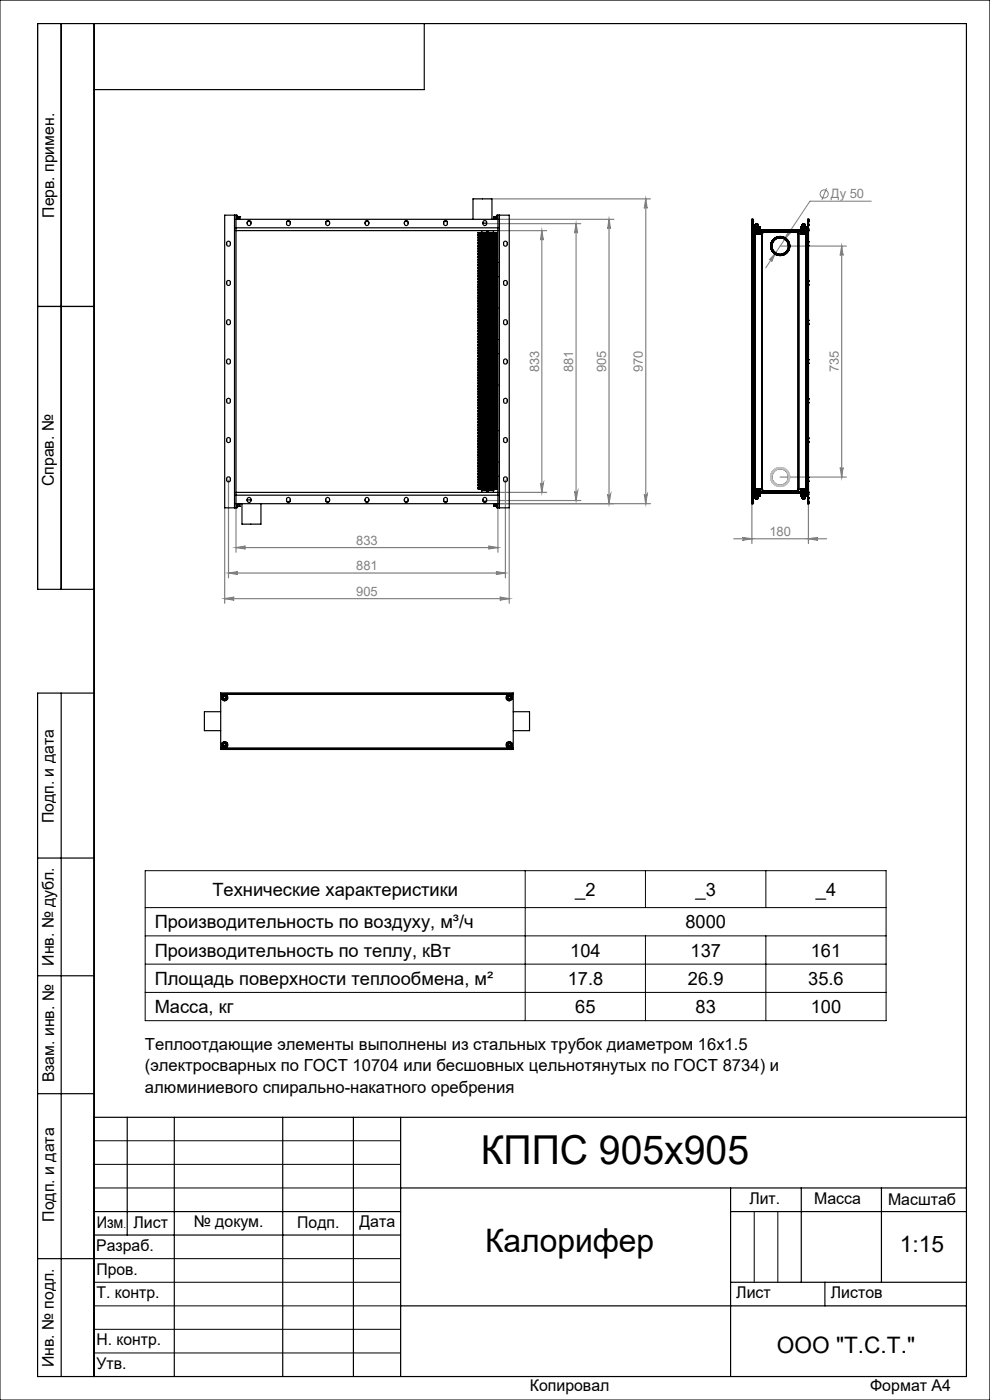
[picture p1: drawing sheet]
<svg xmlns="http://www.w3.org/2000/svg" width="210mm" height="297mm" viewBox="0 0 210 297" stroke-linecap="round" stroke-linejoin="round" font-family="sans-serif">
<defs><g id="words">
<text font-size="8.5" x="102" y="247">КППС 905х905</text>
<text font-size="6.9" x="102.9" y="265.6">Калорифер</text>
<g font-size="4.8">
<text x="190.9" y="265.6">1:15</text>
<text x="164.8" y="287">ООО &quot;Т.С.Т.&quot;</text>
</g>
<g font-size="3.9">
<text x="45.1" y="190.1">Технические характеристики</text>
<text x="122" y="190">_2</text>
<text x="147.5" y="190">_3</text>
<text x="173.1" y="190">_4</text>
<text x="32.8" y="196.9">Производительность по воздуху, м³/ч</text>
<text x="145.4" y="196.9">8000</text>
<text x="32.8" y="202.9">Производительность по теплу, кВт</text>
<text x="121" y="202.9">104</text>
<text x="146.5" y="202.9">137</text>
<text x="172" y="202.9">161</text>
<text x="32.8" y="208.9">Площадь поверхности теплообмена, м²</text>
<text x="120.4" y="208.9">17.8</text>
<text x="145.9" y="208.9">26.9</text>
<text x="171.4" y="208.9">35.6</text>
<text x="32.8" y="214.9">Масса, кг</text>
<text x="122" y="214.9">65</text>
<text x="147.5" y="214.9">83</text>
<text x="172" y="214.9">100</text>
</g>
<g font-size="3.5">
<text x="30.7" y="222.8">Теплоотдающие элементы выполнены из стальных трубок диаметром 16x1.5</text>
<text x="30.7" y="227.3">(электросварных по ГОСТ 10704 или бесшовных цельнотянутых по ГОСТ 8734) и</text>
<text x="30.7" y="231.8">алюминиевого спирально-накатного оребрения</text>
</g>
<g font-size="3.4">
<text x="11.5" y="46.2" transform="rotate(-90 11.5 46.2)">Перв. примен.</text>
<text x="11.4" y="103.2" transform="rotate(-90 11.4 103.2)">Справ. №</text>
<text x="11.4" y="174.7" transform="rotate(-90 11.4 174.7)">Подп. и дата</text>
<text x="11.5" y="204.9" transform="rotate(-90 11.5 204.9)">Инв. № дубл.</text>
<text x="11.5" y="229.6" transform="rotate(-90 11.5 229.6)">Взам. инв. №</text>
<text x="159" y="255.5">Лит.</text>
<text x="172.7" y="255.5">Масса</text>
<text x="188.4" y="255.6">Масштаб</text>
<text x="11.5" y="259.2" transform="rotate(-90 11.5 259.2)">Подп. и дата</text>
<text x="20.5" y="260.4">Изм</text>
<text x="28.3" y="260.4">Лист</text>
<text x="41.1" y="260.4">№ докум.</text>
<text x="63.1" y="260.4">Подп.</text>
<text x="76.2" y="260.4">Дата</text>
<text x="20.4" y="265.4">Разраб.</text>
<text x="20.5" y="275.4">Т. контр.</text>
<text x="20.5" y="270.4">Пров.</text>
<text x="156.2" y="275.4">Лист</text>
<text x="176.2" y="275.4">Листов</text>
<text x="20.5" y="285.4">Н. контр.</text>
<text x="11.4" y="290" transform="rotate(-90 11.4 290)">Инв. № подл.</text>
<text x="20.5" y="290.4">Утв.</text>
<text x="112.4" y="295">Копировал</text>
<text x="184.6" y="295">Формат А4</text>
</g>
<g font-size="2.7" fill="#808080">
<text x="176.3" y="42">Ду 50</text>
<text x="114.4" y="79" transform="rotate(-90 114.4 79)">833</text>
<text x="121.6" y="79" transform="rotate(-90 121.6 79)">881</text>
<text x="128.6" y="79" transform="rotate(-90 128.6 79)">905</text>
<text x="136.4" y="79" transform="rotate(-90 136.4 79)">970</text>
<text x="177.9" y="79" transform="rotate(-90 177.9 79)">735</text>
<text x="163.2" y="113.7">180</text>
<text x="75.6" y="115.5">833</text>
<text x="75.6" y="120.9">881</text>
<text x="75.6" y="126.4">905</text>
</g>
<text font-size="2.1" x="26.2" y="260.4">.</text>
</g></defs>
<g fill="none" stroke="#808080" stroke-width=".21">
<path d="M175.3 39.9l-1 2.5M164.5 53.7l-.8 1.8a.32 .32 0 0 0-.1-.4 .32 .32 0 0 0-.4 0zM167.3 48.9a.31 .31 0 0 0 .1 .4 .31 .31 0 0 0 .4-.1l-1.4 1.6zM184.8 42.7h-13l-9.4 14.1"/>
<circle cx="174.8" cy="41.2" r=".86"/>
</g>
<g fill="none" stroke="#808080" stroke-width=".25">
<path d="M102.8 47.4h20.4M104.1 42.2h33.9M105.6 48.9h10.4M105.6 46.5h24.6M114.9 48.9v55.6M114.9 48.9l.4 2a.3 .3 0 0 0-.3-.2 .3 .3 0 0 0-.3 .2zM122.2 47.4l.3 2.1a.32 .32 0 0 0-.3-.3 .32 .32 0 0 0-.3 .3zM122.2 47.4v58.8M129.2 46.5v60.4M129.2 46.5l.3 2a.3 .3 0 0 0-.3-.2 .3 .3 0 0 0-.3 .2zM137 42.2l.3 2a.3 .3 0 0 0-.3-.3 .3 .3 0 0 0-.3 .3zM137 42.2v64.7"/>
<path d="M165.5 52.2h14M178.5 52.2l.3 2a.3 .3 0 0 0-.3-.3 .3 .3 0 0 0-.3 .3zM178.5 52.2v49M178.2 99.2a.3 .3 0 0 0 .3 .3 .3 .3 0 0 0 .3-.3l-.3 2zM47.7 107.7v20.3M48.5 101.8v20.8M50.1 107.7v9.5M50.1 116.2h55.5M50.1 116.2l2-.4a.3 .3 0 0 0-.3 .3 .3 .3 0 0 0 .3 .3zM102.8 106.2h20.4M103.6 115.8l2 .4-2 .2a.3 .3 0 0 0 .3-.3 .3 .3 0 0 0-.3-.3zM105.6 107.7v9.5"/>
<path d="M105.6 106.9h32.4M105.6 104.5h10.4M107.2 101.8v20.8M108 107.7v20.3M114.7 102.5a.3 .3 0 0 0 .3 .3 .3 .3 0 0 0 .3-.3l-.4 2zM121.9 104.2a.32 .32 0 0 0 .3 .3 .32 .32 0 0 0 .3-.3l-.3 2zM128.9 104.9a.3 .3 0 0 0 .3 .3 .3 .3 0 0 0 .3-.3l-.3 2zM136.7 104.9a.3 .3 0 0 0 .3 .3 .3 .3 0 0 0 .3-.3l-.3 2zM155.6 114.3h19.7M157.5 114l2 .3-2 .3a.3 .3 0 0 0 .3-.3 .3 .3 0 0 0-.3-.3zM159.5 106.9v8.4M165.5 101.2h14"/>
<path d="M171.5 114.3l2-.3a.3 .3 0 0 0-.3 .3 .3 .3 0 0 0 .3 .3zM171.5 106.9v8.4M47.7 127h60.3M47.7 127l2-.3a.32 .32 0 0 0-.3 .3 .32 .32 0 0 0 .3 .3zM48.5 121.6h58.7M48.5 121.6l2-.3a.3 .3 0 0 0-.3 .3 .3 .3 0 0 0 .3 .3zM105.2 121.3l2 .3-2 .3a.3 .3 0 0 0 .3-.3 .3 .3 0 0 0-.3-.3zM106 126.7l2 .3-2 .3a.32 .32 0 0 0 .3-.3 .32 .32 0 0 0-.3-.3z"/>
</g>
<g fill="none" stroke="#000" stroke-width=".21">
<path d="M0 0h210v297h-210zM30.8 184.7h157.2v31.8h-157.2zM30.8 198.5h157.2M30.8 192.5h157.2M111.4 184.7v31.8M136.9 184.7v7.8M136.9 198.5v18M162.5 184.7v7.8M162.5 198.5v18M30.8 204.5h157.2M30.8 210.5h157.2M20 242h65"/>
<path d="M20 247h65M20 252h65M160 257v15M165 257v15M20 267h65M20 272h65M20 277h65M20 282h65M20 287h65"/>
</g>
<g fill="none" stroke="#000" stroke-width=".25">
<path d="M13 5v120M20 5v287M90 5v14h-70M8 65h12M20 125h-12v-120h197v287h-197v-145h12M13 147v145M8 182h12M8 207h12M8 232h12M20 237h185M27 237v25M37 237v55"/>
<path d="M60 237v55M75 237v55M85 237v55M20 257h65M85 252h120M155 252v40M155 257h50M170 252v20M187 252v20M8 267h12M20 262h65M85 277h120"/>
<path d="M155 272h50M175 272v5"/>
</g>
<g fill="#808080">
<path d="M164.5 53.7l-1.3 1.4a.32 .32 0 0 1 .4 0 .32 .32 0 0 1 .1 .4zM167.3 48.9l-.9 1.9 1.4-1.6a.31 .31 0 0 1-.4 .1 .31 .31 0 0 1-.1-.4z"/>
<path d="M157.5 114l2 .3-2 .3a.3 .3 0 0 0 .3-.3 .3 .3 0 0 0-.3-.3zM171.5 114.3l2-.3a.3 .3 0 0 0-.3 .3 .3 .3 0 0 0 .3 .3z"/>
<path d="M50.1 116.2l2-.4a.3 .3 0 0 0-.3 .3 .3 .3 0 0 0 .3 .3zM103.6 115.8l2 .4-2 .2a.3 .3 0 0 0 .3-.3 .3 .3 0 0 0-.3-.3zM47.7 127l2-.3a.32 .32 0 0 0-.3 .3 .32 .32 0 0 0 .3 .3zM106 126.7l2 .3-2 .3a.32 .32 0 0 0 .3-.3 .32 .32 0 0 0-.3-.3z"/>
<path d="M48.5 121.6l2-.3a.3 .3 0 0 0-.3 .3 .3 .3 0 0 0 .3 .3zM105.2 121.3l2 .3-2 .3a.3 .3 0 0 0 .3-.3 .3 .3 0 0 0-.3-.3z"/>
<path d="M178.5 52.2l.3 2a.3 .3 0 0 0-.3-.3 .3 .3 0 0 0-.3 .3zM178.2 99.2a.3 .3 0 0 0 .3 .3 .3 .3 0 0 0 .3-.3l-.3 2z"/>
<path d="M136.7 104.9a.3 .3 0 0 0 .3 .3 .3 .3 0 0 0 .3-.3l-.3 2zM137 42.2l.3 2a.3 .3 0 0 0-.3-.3 .3 .3 0 0 0-.3 .3z"/>
<path d="M122.2 47.4l.3 2.1a.32 .32 0 0 0-.3-.3 .32 .32 0 0 0-.3 .3zM121.9 104.2a.32 .32 0 0 0 .3 .3 .32 .32 0 0 0 .3-.3l-.3 2z"/>
<path d="M114.9 48.9l.4 2a.3 .3 0 0 0-.3-.2 .3 .3 0 0 0-.3 .2zM114.7 102.5a.3 .3 0 0 0 .3 .3 .3 .3 0 0 0 .3-.3l-.4 2zM129.2 46.5l.3 2a.3 .3 0 0 0-.3-.2 .3 .3 0 0 0-.3 .2zM128.9 104.9a.3 .3 0 0 0 .3 .3 .3 .3 0 0 0 .3-.3l-.3 2z"/>
</g>
<g fill="none" stroke="#000" stroke-width=".25">
<path d="M48.1 51.4a.46 .46 0 0 1 .8 .3 .46 .46 0 0 1-.7 .4zM48.3 59.5a.48 .48 0 0 1 .6 .5 .48 .48 0 0 1-.7 .4l-.1-.6zM49.7 45.6h.4M49.7 45.6h-2v62.1h2M49.7 45.6v62.1M50.1 48.3v56.8M50.1 45.6h.2v.9M50.1 45.6v2.7M50.1 46.5h55.5M50.1 48.3h55.5M50.1 48.9h55.5M50.3 45.9h.1v.6"/>
<path d="M50.4 46.5h.4M50.4 46h.4M50.8 46h.1M50.8 46v.5M52.5 47a.46 .46 0 0 1 .8 .3 .46 .46 0 0 1-.7 .4l-.2-.3zM52.5 47h.7M60.8 47h.7M60.9 46.9a.39 .39 0 0 1 .4-.1 .39 .39 0 0 1 .3 .4 .45 .45 0 0 1-.1 .5 .45 .45 0 0 1-.5 .1l-.2-.2zM69.1 47a.47 .47 0 0 1 .7 0 .47 .47 0 0 1 0 .7 .47 .47 0 0 1-.7 0zM69.1 47h.8M77.5 47h.7M77.5 46.9a.47 .47 0 0 1 .7 .1 .47 .47 0 0 1-.1 .6 .47 .47 0 0 1-.6 .1z"/>
<path d="M85.8 47h.7M85.9 46.9a.46 .46 0 0 1 .7 .5 .46 .46 0 0 1-.8 .3v-.5zM94.2 47a.46 .46 0 0 1 .7 .3 .46 .46 0 0 1-.7 .4zM94.2 47h.7M100.3 46.5v-4.3h4.1v4.3M101.4 58.7h.1M101.4 55.7h.1M101.4 56.4h1.4M101.4 57.4h1.4M101.4 58.4h1.4M101.4 58.3h1.4M101.4 59.4h1.4"/>
<path d="M101.4 59.3h1.4M101.4 59.7h1.4M101.4 56.3h1.4M101.4 56.7h1.4M101.4 49.7h1.4M101.4 57h1.4M101.4 55.7h1.4M101.4 49.4h1.4M101.4 58.1h1.4M101.4 54h1.4M101.4 54.4h1.4M101.4 54.7h1.4"/>
<path d="M101.4 55.3h1.4M101.4 56.1h1.4M101.4 56h1.4M101.4 58h1.4M101.4 51h1.4M101.4 51.4h1.4M101.4 58.7h1.4M101.4 59.1h1.4M101.4 59h1.4M101.4 52.7h1.4M101.4 55.1h1.4M101.4 51.7h1.4"/>
<path d="M101.4 52.4h1.4M101.4 52.3h1.4M101.4 53.1h1.4M101.4 50.1h1.4M101.4 50h1.4M101.4 50.4h1.4M101.4 50.3h1.4M101.4 50.7h1.4M101.4 57.7h1.4M101.4 52.1h1.4M101.4 52h1.4M101.4 53.7h1.4"/>
<path d="M101.4 53.3h1.4M101.4 49.4h.1M101.4 49.7h.1M101.4 50v.1M101.4 50.3v.1M101.4 50.7h.1M101.4 51h.1M101.4 51.4h.1M101.4 51.7h.1M101.4 52v.1M101.4 52.3v.1M101.4 52.7h.1"/>
<path d="M101.4 53v.1M101.4 53.3v.1M101.4 53.7h.1M101.4 54h.1M101.4 54.4h.1M101.4 54.7h.1M101.4 55v.1M101.4 55.3v.1M101.4 56v.1M101.4 56.3v.1M101.4 56.7h.1M101.4 57h.1"/>
<path d="M101.4 57.4h.1M101.4 57.7h.1M101.4 58v.1M101.4 58.3v.1M101.4 59v.1M101.4 59.3v.1M101.4 59.7h.1M101.4 56.4h.7M101.4 58.4h.7M101.4 59.7h.7M101.4 56.7h.7M101.4 49.7h.7"/>
<path d="M101.4 55.7h.7M101.4 49.4h.7M101.4 58.1h.7M101.4 54l.7 .1M101.4 54h.7M101.4 54.4h.7M101.4 54.7h.7M101.4 55.4h.7M101.4 56.1h.7M101.4 56.3h.7M101.4 57l.7 .1M101.4 57h.7"/>
<path d="M101.4 57.4h.7M101.4 51h.7M101.4 51.4h.7M101.4 58.7h.7M101.4 59.1h.7M101.4 59.4h.7M101.4 59.3h.7M101.4 52.7h.7M101.4 53.1h.7M101.4 50.1h.7M101.4 50.4h.7M101.4 50.3h.7"/>
<path d="M101.4 50.7h.7M101.4 51l.7 .1M101.4 51.7h.7M101.4 57.7h.7M101.4 55.1h.7M101.4 52.4h.7M101.4 52.1h.7M101.4 53.3h.7M101.4 53.4h.7M101.4 53.7h.7M102.1 56.4h1.2M102.1 58.4h1.2"/>
<path d="M102.1 58.3h1.2M102.1 59.7h1.2v.3h-1.2M102.1 56.7h1.2v.3h-1.2M102.1 49.7h1.2M102.1 55.7h1.2M102.1 49.4h1.2M102.1 58.1h.6a.37 .37 0 0 1 .6 .2M102.1 54.1h1.2M102.1 53.7h1.2v.3h-1.2M102.1 54.4h1.2v.3h-1.2M102.1 54.3h1.2M102.1 54.7h1.2"/>
<path d="M102.1 55.3h1.2M102.1 55.4h1.2M102.1 56.1h1.2M102.1 56.7h1.2M102.1 57.1h1.2M102.1 57.3h1.2M102.1 57.4h1.2v.3h-1.2M102.1 58h1.2M102.1 50.7h1.2v.3h-1.2M102.1 51.4h1.2v.3h-1.2M102.1 58.7h1.2M102.1 59.1h1.2"/>
<path d="M102.1 59h1.2M102.1 59.4h1.2M102.1 59.7h1.2M102.1 56h1.2M102.1 52.7h1.2M102.1 53.1h1.2v.2h-1.2M102.1 50.1h1.2v.2h-1.2M102.1 50h1.2M102.1 50.4h1.2M102.1 50.7h1.2M102.1 51.1h1.2M102.1 51.3h1.2"/>
<path d="M102.1 51.7h1.2M102.1 52.3h1.2M102.1 55.1h.6a.37 .37 0 0 1 .6 .2M102.1 55h1.2M102.1 52h1.2M102.1 52.4h1.2M102.1 53h1.2M102.1 53.7h1.2M102.1 57.7h1.2M102.1 52.1h.6a.37 .37 0 0 1 .6 .2M102.1 53.4h1.2M102.1 58.3h-.7"/>
<path d="M102.1 54.3l-.7 .1M102.1 55.3h-.7M102.1 55.7h-.7M102.1 56.7h-.7M102.1 57.3l-.7 .1M102.1 58h-.7M102.1 58.7h-.7M102.1 59h-.7M102.1 59.7h-.7M102.1 56h-.7M102.1 50h-.7M102.1 50.7h-.7"/>
<path d="M102.1 51.3l-.7 .1M102.1 52.3h-.7M102.1 55h-.7M102.1 52h-.7M102.1 53h-.7M102.1 53.7h-.7M102.1 49.4v.3M102.1 49.7v.3M102.1 50.1v.2M102.1 50.4v.3M102.1 50.7v.3M102.1 51.1v.2"/>
<path d="M102.1 51.4v.3M102.1 51.7v.3M102.1 52.1v.2M102.1 52.4v.3M102.1 52.7v.3M102.1 53.1v.2M102.1 53.4v.3M102.1 53.7v.3M102.1 54.1v.2M102.1 54.4v.3M102.1 54.7v.3M102.1 55.1v.2"/>
<path d="M102.1 55.4v.3M102.1 55.7v.3M102.1 56.1v.2M102.1 56.4v.3M102.1 56.7v.3M102.1 57.1v.2M102.1 57.4v.3M102.1 57.7v.3M102.1 58.1v.2M102.1 58.4v.3M102.1 58.7v.3M102.1 59.1v.2"/>
<path d="M102.1 59.4v.3M102.1 59.7v.3M102.2 48.9v.4M102.6 46.9a.39 .39 0 0 1 .4-.1 .39 .39 0 0 1 .2 .4 .45 .45 0 0 1-.1 .5 .45 .45 0 0 1-.5 .1l-.2-.2zM102.8 55.7h.1M102.8 58.7h.1M102.8 53.7h1.3M102.8 53.4h2.6M102.8 55.1h1.3M102.8 55.4h2.6M102.8 59.3h2.6M102.8 59.4h1.3"/>
<path d="M102.8 59.7h1.3M102.8 53.7h2.6M102.8 54h2.6M102.8 59.1h1.3M102.8 59h2.6M102.8 51.7h2.6M102.8 52.1h1.3M102.8 52h2.6M102.8 52.4h1.3M102.8 52.3h2.6M102.8 52.7h1.3M102.8 52.7h2.6"/>
<path d="M102.8 53.1h1.3M102.8 54.4h1.3M102.8 54.4h2.6M102.8 54.7h1.3M102.8 54.7h2.6M102.8 55.7h2.6M102.8 56.3h2.6M102.8 56.4h2.6M102.8 56.7h1.3M102.8 56.7h2.6M102.8 57.7h2.6M102.8 58.1h1.3"/>
<path d="M102.8 58h2.6M102.8 58.4h2.6M102.8 58.3h2.6M102.8 58.7h2.6M102.8 56.1h2.6M102.8 56h2.6M102.8 57h1.3M102.8 57h2.6M102.8 57.4h1.3M102.8 51h1.3M102.8 51h2.6M102.8 51.4h1.3"/>
<path d="M102.8 49.7h2.6M102.8 49.4h2.6M102.8 50.7h2.6M102.8 50.7h1.3M102.8 50.1h1.3M102.8 50h2.6M102.8 50.4h2.6M102.8 50.3h2.6M102.8 59.7h.7M102.8 56.7h.7M102.8 58.1h.7M102.8 54h.7"/>
<path d="M102.8 54.4h.7M102.8 56.3h.7M102.8 57h.7M102.8 57.4h.7M102.8 51h.7M102.8 51.4h.7M102.8 59.3h.7M102.8 52.7h.7M102.8 53.1h.7M102.8 49.7h.7M102.8 50.1h.7M102.8 50.3h.7"/>
<path d="M102.8 50.7h.7M102.8 51.7h.7M102.8 57.7h.7M102.8 55.1h.7M102.8 52.1h.7M102.8 53.3h.7M102.8 53.7h.7M102.8 54.7h.7M102.8 49.4h.1M102.8 49.7h.1M102.8 50v.1M102.8 50.3v.1"/>
<path d="M102.8 50.7h.1M102.8 51h.1M102.8 51.4h.1M102.8 51.7h.1M102.8 52v.1M102.8 52.3v.1M102.8 52.7h.1M102.8 53v.1M102.8 53.3v.1M102.8 53.7h.1M102.8 54h.1M102.8 54.4h.1"/>
<path d="M102.8 54.7h.1M102.8 55v.1M102.8 55.3v.1M102.8 56v.1M102.8 56.3v.1M102.8 56.7h.1M102.8 57h.1M102.8 57.4h.1M102.8 57.7h.1M102.8 58v.1M102.8 58.3v.1M102.8 59v.1"/>
<path d="M102.8 59.3v.1M102.8 59.7h.1M102.8 55.4h.7M102.8 59.4h.7M102.8 59.1h.7M102.8 54l.7 .1M102.8 52.4h.7M102.8 53.4h.7M102.8 58.4h.7M102.8 58.7h.7M102.8 56.1h.7M102.8 56.4h.7"/>
<path d="M102.8 57l.7 .1M102.8 51l.7 .1M102.8 49.4h.7M102.8 55.7h.7M102.8 50.4h.7M103.2 47.3h-.8M103.3 48.9v.4M103.3 56.1v.2h-1.2M103.3 59.1v.2h-1.2M103.3 52.4v.3h-1.2M103.3 49.4v.3h-1.2M103.3 56.4h.1"/>
<path d="M103.3 58.4h.1M103.3 58.3h.1M103.3 49.7h.1M103.3 55.7h.1M103.3 54.1h.1M103.3 54.3h.1M103.3 54.7h.1M103.3 55.3h.1M103.3 55.4h.1M103.3 56.7h.1M103.3 57.1h.1M103.3 57.3h.1"/>
<path d="M103.3 58h.1M103.3 58.7h.1M103.3 59h.1M103.3 59.4h.1M103.3 59.7h.1M103.3 56h.1M103.3 52.7h.1M103.3 50h.1M103.3 50.4h.1M103.3 50.7h.1M103.3 51.1h.1M103.3 51.3h.1"/>
<path d="M103.3 51.7h.1M103.3 52.3h.1M103.3 55h.1M103.3 52h.1M103.3 52.4h.1M103.3 53h.1M103.3 53.7h.1M103.3 57.7h.1M103.3 53.4h.1M103.3 49.7v.3M103.3 50.4v.3M103.3 51.1v.2"/>
<path d="M103.3 51.7v.3M103.3 52.7v.3M103.3 53.4v.3M103.3 54.1v.2M103.3 54.7v.3M103.3 55.4v.3M103.3 55.7v.3M103.3 56.4v.3M103.3 57.1v.2M103.3 57.7v.3M103.3 58.4v.3M103.3 58.7v.3"/>
<path d="M103.3 59.4v.3M103.4 49.3l-2 .1M103.4 49.4h-.1M103.4 56.1h-.1M103.4 59.1h-.1M103.5 53.7h.6M103.5 55.4h1.2M103.5 59.3h1.2M103.5 53.3h1.2M103.5 53.7h1.2M103.5 59.4h.6M103.5 59.7h.6"/>
<path d="M103.5 59.7h1.2M103.5 59.1h.6M103.5 59h1.2M103.5 54.1h1.2M103.5 54h1.2M103.5 51.7h1.2M103.5 52.1h.6M103.5 52h1.2M103.5 52.4h.6M103.5 52.3h1.2M103.5 52.7h.6M103.5 52.7h1.2"/>
<path d="M103.5 53.1h.6M103.5 53h1.2M103.5 53.4h1.2M103.5 54.4h.6M103.5 54.3h1.2M103.5 54.7h.6M103.5 54.7h1.2M103.5 55.1h.6M103.5 55h1.2M103.5 55.3h1.2M103.5 55.7h1.2M103.5 56.3h1.2"/>
<path d="M103.5 56.7h.6M103.5 56.7h1.2M103.5 57.7h1.2M103.5 58.1h.6M103.5 58h1.2M103.5 58.4h1.2M103.5 58.3h1.2M103.5 58.7h1.2M103.5 56.1h1.2M103.5 56h1.2M103.5 56.4h1.2M103.5 57.1h.6"/>
<path d="M103.5 57h1.2M103.5 57.4h.6M103.5 57.3h1.2M103.5 51.1h.6M103.5 51h1.2M103.5 51.4h.6M103.5 49.7h1.2M103.5 49.4h1.2M103.5 50.7h1.2M103.5 51.3h1.2M103.5 50.7h.6M103.5 50.1h.6"/>
<path d="M103.5 50h1.2M103.5 50.4h1.2M103.5 50.3h1.2M103.5 53.7h-.7M103.5 59.7h-.7M103.5 59h-.7M103.5 52h-.7M103.5 52.3h-.7M103.5 53h-.7M103.5 54.3l-.7 .1M103.5 55h-.7M103.5 55.3h-.7"/>
<path d="M103.5 55.7h-.7M103.5 56.7h-.7M103.5 58h-.7M103.5 58.3h-.7M103.5 58.7h-.7M103.5 56h-.7M103.5 57.3l-.7 .1M103.5 50.7h-.7M103.5 51.3l-.7 .1M103.5 50h-.7M103.5 49.4v.3M103.5 49.7v.3"/>
<path d="M103.5 50.1v.2M103.5 50.4v.3M103.5 50.7v.3M103.5 51.1v.2M103.5 51.4v.3M103.5 51.7v.3M103.5 52.1v.2M103.5 52.4v.3M103.5 52.7v.3M103.5 53.1v.2M103.5 53.4v.3M103.5 53.7v.3"/>
<path d="M103.5 54.1v.2M103.5 54.4v.3M103.5 54.7v.3M103.5 55.1v.2M103.5 55.4v.3M103.5 55.7v.3M103.5 56.1v.2M103.5 56.4v.3M103.5 56.7v.3M103.5 57.1v.2M103.5 57.4v.3M103.5 57.7v.3"/>
<path d="M103.5 58.1v.2M103.5 58.4v.3M103.5 58.7v.3M103.5 59.1v.2M103.5 59.4v.3M103.5 59.7v.3M103.6 48.9v.4M104.1 53.7h.6M104.1 53.7h1.3M104.1 55.1h1.3M104.1 59.4h1.3M104.1 59.7h1.3"/>
<path d="M104.1 59.4h.6M104.1 59.7h.6M104.1 59.1h.6M104.1 59.1h1.3M104.1 52.1h.6M104.1 52.1h1.3M104.1 52.4h.6M104.1 52.4h1.3M104.1 52.7h.6M104.1 52.7h1.3M104.1 53.1h.6M104.1 53.1h1.3"/>
<path d="M104.1 54.4h.6M104.1 54.4h1.3M104.1 54.7h.6M104.1 54.7h1.3M104.1 55.1h.6M104.1 56.7h.6M104.1 56.7h1.3M104.1 58.1h.6M104.1 58.1h1.3M104.1 57.1h.6M104.1 57h1.3M104.1 57.4h.6"/>
<path d="M104.1 57.4h1.3M104.1 51.1h.6M104.1 51h1.3M104.1 51.4h.6M104.1 51.4h1.3M104.1 50.7h1.3M104.1 50.7h.6M104.1 50.1h.6M104.1 50.1h1.3M104.7 48.9v.4M104.7 59.7h.7M104.7 56.7h.7"/>
<path d="M104.7 58.1h.7M104.7 54h.7M104.7 54.4h.7M104.7 56.3h.7M104.7 57h.7M104.7 57.4h.7M104.7 51h.7M104.7 51.4h.7M104.7 59.3h.7M104.7 52.7h.7M104.7 53.1h.7M104.7 49.7h.7"/>
<path d="M104.7 50.1h.7M104.7 50.3h.7M104.7 50.7h.7M104.7 51.7h.7M104.7 57.7h.7M104.7 55.1h.7M104.7 52.1h.7M104.7 53.3h.7M104.7 53.7h.7M104.7 54.7h.7M104.7 59h.7M104.7 52h.7"/>
<path d="M104.7 52.3h.7M104.7 53h.7M104.7 54.3l.7 .1M104.7 55h.7M104.7 55.3h.7M104.7 55.7h.7M104.7 58h.7M104.7 58.3h.7M104.7 58.7h.7M104.7 56h.7M104.7 57.3l.7 .1M104.7 51.3l.7 .1"/>
<path d="M104.7 50h.7M104.7 49.4v.3M104.7 49.7v.3M104.7 50.1v.2M104.7 50.4v.3M104.7 50.7v.3M104.7 51.1v.2M104.7 51.4v.3M104.7 51.7v.3M104.7 52.1v.2M104.7 52.4v.3M104.7 52.7v.3"/>
<path d="M104.7 53.1v.2M104.7 53.4v.3M104.7 53.7v.3M104.7 54.1v.2M104.7 54.4v.3M104.7 54.7v.3M104.7 55.1v.2M104.7 55.4v.3M104.7 55.7v.3M104.7 56.1v.2M104.7 56.4v.3M104.7 56.7v.3"/>
<path d="M104.7 57.1v.2M104.7 57.4v.3M104.7 57.7v.3M104.7 58.1v.2M104.7 58.4v.3M104.7 58.7v.3M104.7 59.1v.2M104.7 59.4v.3M104.7 59.7v.3M104.8 46.5h.1M104.8 46h.1M104.8 46v.5"/>
<path d="M104.8 46.5h.5M104.8 46h.5M105.4 55.7h.1M105.4 58.7h.1M105.4 45.9h-.1v.6M105.4 49.4h.1M105.4 49.7h.1M105.4 50v.1M105.4 50.3v.1M105.4 50.7h.1M105.4 51h.1M105.4 51.4h.1"/>
<path d="M105.4 51.7h.1M105.4 52v.1M105.4 52.3v.1M105.4 52.7h.1M105.4 53v.1M105.4 53.3v.1M105.4 53.7h.1M105.4 54h.1M105.4 54.4h.1M105.4 54.7h.1M105.4 55v.1M105.4 55.3v.1"/>
<path d="M105.4 56v.1M105.4 56.3v.1M105.4 56.7h.1M105.4 57h.1M105.4 57.4h.1M105.4 57.7h.1M105.4 58v.1M105.4 58.3v.1M105.4 59v.1M105.4 59.3v.1M105.4 59.7h.1M105.4 55.4h-.7"/>
<path d="M105.4 59.4h-.7M105.4 59.1h-.7M105.4 54l-.7 .1M105.4 51.7h-.7M105.4 52.4h-.7M105.4 52.7h-.7M105.4 53.4h-.7M105.4 54.7h-.7M105.4 57.7h-.7M105.4 58.4h-.7M105.4 58.7h-.7M105.4 56.1h-.7"/>
<path d="M105.4 56.4h-.7M105.4 57l-.7 .1M105.4 51l-.7 .1M105.4 49.7h-.7M105.4 49.4h-.7M105.4 55.7h-.7M105.4 50.4h-.7M105.6 45.6h.3M105.6 48.3v56.8M105.6 45.6h-.2v.9M105.6 45.6v2.7M105.9 45.6v62.1"/>
<path d="M105.9 45.6h2.1v62.1h-2.1M107 59.5a.48 .48 0 0 1 .6 .5 .48 .48 0 0 1-.7 .4l-.1-.6zM107 51.2a.48 .48 0 0 1 .6 .5 .48 .48 0 0 1-.7 .4l-.1-.6zM159.5 46.9h.1M159.5 47.7h.1M159.5 46.5h.1M159.5 48.6h.1M159.5 59.6h.1M159.5 52.1h.1M159.5 51.3h.1M159.5 48.9h.1M159.5 46.9v.8"/>
<path d="M159.5 48.6l.3 .3M159.5 59.6v.8M159.5 51.3v.8M159.5 48.9h.6M159.5 52.1h.3M159.5 48.9h12M159.5 46.5v2.1M159.5 48.9v55.6M159.5 59.6h.3M159.5 51.3h.3M159.6 46.9h.1M159.6 47.7h.1"/>
<path d="M159.6 48.6h.1M159.6 46.5h.1M159.6 46.9v.8M159.6 48.6l.2 .2M159.6 46.5v2.1M159.8 59.6h.1M159.8 51.3h.1M159.8 52.1h.1M159.8 48.9h.1M159.8 59.6v.8M159.8 51.3v.8M159.8 48.9h.3"/>
<path d="M159.8 48.9v55.6M159.8 49.1h.1M159.8 48.8h.1M159.8 49.1h11.4M159.8 48.8h11.4M159.8 48.8h1.3zM159.8 48.6h1.3zM159.8 49.2h1.3zM159.8 49.1h1.3zM159.8 48.6h.3M159.8 48.6h.1M159.8 48.2h.3"/>
<path d="M159.8 48.2h.1M159.8 48.2v1M159.9 49.7h.1M159.9 49.7h.2M159.9 49.2h.1M159.9 49.2v.5M159.9 49.2h.2M159.9 49.7h1.1zM159.9 48.6h1.1zM159.9 48.1h1.1zM159.9 48.1l-.1 .1M160.1 48.9h.1"/>
<path d="M160.1 49.1h.1M160.1 48.8h.1M160.1 48.9h.8M160.1 49.1h.8M160.1 48.8h.8M160.1 48.8v55.8M160.1 49.2h.1M160.1 49.7h.1M160.1 48.8h.8zM160.1 48.6h.8zM160.1 49.2h.8zM160.1 49.1h.8z"/>
<path d="M160.1 48.2h.1M160.1 48.6h.1M160.2 49.2h.6zM160.2 47.7h.6zM160.2 48.6h.6zM160.2 48.1h.6zM160.2 47.7l-.1 2M160.2 48.2h.6M160.2 48.6h.6M160.2 48.2v.4M160.2 48.9v.2M160.2 49.7h.6"/>
<path d="M160.2 47.6h.6zM160.2 47.6v.1M160.2 49.2v.5M160.2 49.2h.6M160.8 49.2h.1M160.8 49.7h.1M160.8 48.2h.1M160.8 48.6h.1M160.8 47.6l.1 2.1M160.8 48.2v.4M160.8 49.2v.5M160.8 48.2h.3"/>
<path d="M160.8 48.6h.3M160.9 49.7h.2M160.9 49.2h.2M160.9 48.9h.1M160.9 49.1h.1M160.9 48.8h.1M160.9 48.8v.3M161 48.6h.1M161 48.1l.1 .1M161.1 49.2h.1M161.1 49.7h.1M161.1 48.6h.1"/>
<path d="M161.1 48.2h.1M161.1 48.2v.4M161.1 49.2v.5M161.1 49.7h-.1M161.1 48.6v.2M161.1 49.1v.1M161.6 49.6v54.2M161.6 49.6h.1M161.7 49.6v54.2M161.9 49.2l-.3 .4M161.9 49.2h7.2M161.9 49.2h.1"/>
<path d="M162 49.2h7M162 49.2l-.3 .4M169 49.2l.3 .4M169 49.2h.1M169.1 49.2l.3 .4M169.3 49.6v54.2M169.3 49.6h.1M169.4 49.6v54.2M169.8 48.8h1.4zM169.8 48.6h1.4zM169.8 49.2h1.4zM169.8 49.1h1.4z"/>
<path d="M169.8 48.6v.2M169.8 49.1v.1M169.9 49.2h.1M169.9 49.7h.2M169.9 49.7h.1M169.9 48.2h.2M169.9 48.2h.1M169.9 48.6h.1M169.9 48.6h.2M169.9 48.2v.4M169.9 49.2v.5M169.9 49.2h.2"/>
<path d="M170 49.7h1zM170 48.6h1zM170 48.1h1zM170 48.1l-.1 .1M170.1 49.1h.1M170.1 48.9h.1M170.1 48.8h.1M170.1 49.1h.8M170.1 48.9h.8M170.1 48.8h.8zM170.1 48.6h.8zM170.1 49.2h.8z"/>
<path d="M170.1 49.1h.8zM170.1 48.8h.8M170.1 49.2h.7zM170.1 49.2h.1M170.1 49.7h.1M170.1 47.7h.7zM170.1 48.6h.7zM170.1 48.2h.1M170.1 48.6h.1M170.1 48.1h.7zM170.1 47.7v2M170.2 49.7h.5"/>
<path d="M170.2 47.6h.5zM170.2 48.2h.6M170.2 48.6h.6M170.2 47.6l-.1 .1M170.2 48.2v.4M170.2 49.2v.5M170.2 49.2h.5M170.7 49.2h.2M170.7 49.7h.2M170.7 47.6l.1 1.6M170.7 49.2v.5M170.8 48.2h.1"/>
<path d="M170.8 48.6h.1M170.8 48.2v.4M170.8 48.9v.2M170.9 49.7h.2M170.9 48.2h.2M170.9 48.6h.2M170.9 48.2v57M170.9 49.2h.2M170.9 49.1h.1M170.9 48.9h.1M170.9 48.8h.1M170.9 48.9h.3"/>
<path d="M170.9 48.9h.6M171 48.6h.1M171 48.1l.1 .1M171.1 49.7h.1M171.1 49.2h.1M171.1 49.2v.5M171.1 48.2h.1M171.1 48.6h.1M171.1 48.2v.4M171.1 49.2l-.1 .5M171.2 48.8h.1M171.2 48.6v.6"/>
<path d="M171.2 48.9h.1M171.2 49.1h.1M171.2 59.6h.1M171.2 51.3h.1M171.2 52.1h.1M171.2 59.6v.8M171.2 51.3v.8M171.2 52.1h.3M171.2 59.6h.3M171.2 51.3h.3M171.2 48.9v55.6M171.3 46.9h.1"/>
<path d="M171.3 47.7h.1M171.3 46.5h.1M171.3 48.6h.1M171.3 46.9v.8M171.3 48.6l-.1 .2M171.3 46.5h.2M171.3 48.6h.2M171.3 46.5v2.1M171.3 47.7h.2M171.3 46.9h.2M171.5 46.9h.1M171.5 47.7h.1"/>
<path d="M171.5 46.5h.1M171.5 48.6h.1M171.5 59.6h.1M171.5 51.3h.1M171.5 52.1h.1M171.5 48.9h.1M171.5 46.9v.8M171.5 48.6l-.3 .3M171.5 59.6v.8M171.5 51.3v.8M171.5 46.5v2.1M171.5 48.9v55.6"/>
<path d="M48.1 68a.4 .4 0 0 1 .5-.2 .4 .4 0 0 1 .3 .4v.3a.39 .39 0 0 1-.4 .4 .39 .39 0 0 1-.4-.4zM48.2 76.3a.39 .39 0 0 1 .4-.1 .39 .39 0 0 1 .3 .3v.3a.39 .39 0 0 1-.4 .4 .39 .39 0 0 1-.4-.4zM101.4 65.4h.1M101.4 75h.1M101.4 72h.1M101.4 69.7h1.4M101.4 71h1.4M101.4 70.7h1.4M101.4 63.4h1.4M101.4 63.7h1.4M101.4 70.1h1.4M101.4 70h1.4"/>
<path d="M101.4 72.7h1.4M101.4 63h1.4M101.4 77.7h1.4M101.4 71.4h1.4M101.4 71.7h1.4M101.4 64.7h1.4M101.4 70.3h1.4M101.4 70.4h1.4M101.4 72.4h1.4M101.4 65.7h1.4M101.4 66h1.4M101.4 62.7h1.4"/>
<path d="M101.4 73.3h1.4M101.4 73.4h1.4M101.4 77.4h1.4M101.4 74h1.4M101.4 74.4h1.4M101.4 64.1h1.4M101.4 64h1.4M101.4 64.4h1.4M101.4 65.4h1.4M101.4 69.4h1.4M101.4 64.3h1.4M101.4 65h1.4"/>
<path d="M101.4 73.7h1.4M101.4 74.7h1.4M101.4 75h1.4M101.4 75.4h1.4M101.4 69h1.4M101.4 62.3h1.4M101.4 62.4h1.4M101.4 76.4h1.4M101.4 76.7h1.4M101.4 60.4h1.4M101.4 72h1.4M101.4 79.3h1.4"/>
<path d="M101.4 77h1.4M101.4 78.1h1.4M101.4 78h1.4M101.4 78.4h1.4M101.4 78.3h1.4M101.4 78.7h1.4M101.4 79.1h1.4M101.4 79h1.4M101.4 79.4h1.4M101.4 79.7h1.4M101.4 60h1.4M101.4 67.1h1.4"/>
<path d="M101.4 66.4h1.4M101.4 66.7h1.4M101.4 67h1.4M101.4 60.7h1.4M101.4 61.4h1.4M101.4 62h1.4M101.4 62.1h1.4M101.4 76.1h1.4M101.4 68.7h1.4M101.4 73.1h1.4M101.4 73h1.4M101.4 75.7h1.4"/>
<path d="M101.4 67.4h1.4M101.4 67.3h1.4M101.4 67.7h1.4M101.4 68h1.4M101.4 68.4h1.4M101.4 61.1h1.4M101.4 75.3h1.4M101.4 61.7h1.4M101.4 60h.1M101.4 60.4h.1M101.4 60.7h.1M101.4 61v.1"/>
<path d="M101.4 61.3v.1M101.4 61.7h.1M101.4 62v.1M101.4 62.3v.1M101.4 62.7h.1M101.4 63h.1M101.4 63.4h.1M101.4 63.7h.1M101.4 64v.1M101.4 64.3v.1M101.4 64.7h.1M101.4 65h.1"/>
<path d="M101.4 65.7h.1M101.4 66h.1M101.4 66.4h.1M101.4 66.7h.1M101.4 67v.1M101.4 67.3v.1M101.4 67.7h.1M101.4 68h.1M101.4 68.4h.1M101.4 68.7h.1M101.4 69h.1M101.4 69.4h.1"/>
<path d="M101.4 69.7h.1M101.4 70v.1M101.4 70.3v.1M101.4 70.7h.1M101.4 71h.1M101.4 71.4h.1M101.4 71.7h.1M101.4 72.4h.1M101.4 72.7h.1M101.4 73v.1M101.4 73.3v.1M101.4 73.7h.1"/>
<path d="M101.4 74h.1M101.4 74.4h.1M101.4 74.7h.1M101.4 75.3v.1M101.4 75.7h.1M101.4 76v.1M101.4 76.3v.1M101.4 76.7h.1M101.4 77h.1M101.4 77.4h.1M101.4 77.7h.1M101.4 78v.1"/>
<path d="M101.4 78.3v.1M101.4 78.7h.1M101.4 79v.1M101.4 79.3v.1M101.4 79.7h.1M101.4 69.7h.7M101.4 71h.7M101.4 71l.7 .1M101.4 70.7h.7M101.4 63.7h.7M101.4 72.7h.7M101.4 63l.7 .1"/>
<path d="M101.4 63h.7M101.4 63.4h.7M101.4 77.7h.7M101.4 71.4h.7M101.4 70.1h.7M101.4 64.7h.7M101.4 70.3h.7M101.4 66l.7 .1M101.4 73.3h.7M101.4 74h.7M101.4 74.4h.7M101.4 64.1h.7"/>
<path d="M101.4 64.4h.7M101.4 73.4h.7M101.4 71.7l.7 .1M101.4 65.4h.7M101.4 65.7l.7 .1M101.4 70.4h.7M101.4 64.3h.7M101.4 65l.7 .1M101.4 72.4h.7M101.4 73.7h.7M101.4 74l.7 .1M101.4 74.7l.7 .1"/>
<path d="M101.4 75.4h.7M101.4 69l.7 .1M101.4 69h.7M101.4 69.4h.7M101.4 62.3h.7M101.4 62.7h.7M101.4 76.7h.7M101.4 60.4h.7M101.4 75l.7 .1M101.4 72l.7 .1M101.4 79.3h.7M101.4 62.4h.7"/>
<path d="M101.4 76.4h.7M101.4 76.3h.7M101.4 77l.7 .1M101.4 77h.7M101.4 77.4h.7M101.4 78.1h.7M101.4 78.4h.7M101.4 78.7h.7M101.4 79.1h.7M101.4 79.4h.7M101.4 79.7h.7M101.4 60l.7 .1"/>
<path d="M101.4 67.1h.7M101.4 60h.7M101.4 66.7h.7M101.4 60.7h.7M101.4 61.4h.7M101.4 61.3h.7M101.4 66h.7M101.4 66.4h.7M101.4 73.1h.7M101.4 68.7l.7 .1M101.4 75.7h.7M101.4 67.4h.7"/>
<path d="M101.4 67.3h.7M101.4 67.7h.7M101.4 68l.7 .1M101.4 68h.7M101.4 68.4h.7M101.4 62.1h.7M101.4 61.1h.7M101.4 61.7h.7M101.4 76.1h.7M102.1 69.7h1.2M102.1 70.7h1.2v.3h-1.2M102.1 63.3h1.2"/>
<path d="M102.1 71.1h1.2M102.1 63.7h1.2M102.1 70.7h1.2M102.1 63.1h1.2M102.1 62.7h1.2v.3h-1.2M102.1 63.4h1.2v.3h-1.2M102.1 77.7h1.2M102.1 77.4h1.2v.3h-1.2M102.1 71.4h.6a.37 .37 0 0 1 .6 .2M102.1 71.3h1.2M102.1 70.1h1.2v.2h-1.2M102.1 71.6h1.2"/>
<path d="M102.1 64.7h.6a.37 .37 0 0 1 .6 .3M102.1 64.7h1.2M102.1 72.3h1.2M102.1 72.7h1.2M102.1 65.6h1.2M102.1 66.1h1.2M102.1 62.6h1.2M102.1 73.1h1.2v.2h-1.2M102.1 73.7h1.2v.3h-1.2M102.1 74.4h.6a.37 .37 0 0 1 .6 .2M102.1 64.1h1.2v.2h-1.2M102.1 64h1.2"/>
<path d="M102.1 64.4h1.2M102.1 73.4h1.2M102.1 71.8h1.2M102.1 77.3h1.2M102.1 65.4h1.2M102.1 65.3h1.2M102.1 65.8h1.2M102.1 69.3h1.2M102.1 69.4h1.2v.3h-1.2M102.1 70h1.2M102.1 70.4h1.2M102.1 65.1h1.2"/>
<path d="M102.1 65h1.2M102.1 72.4h1.2M102.1 73.7h1.2M102.1 74.1h1.2M102.1 74.8h1.2M102.1 74.6h1.2M102.1 75h1.2M102.1 75.4h1.2M102.1 69.1h1.2M102.1 76.7h1.2v.3h-1.2M102.1 76.7h1.2M102.1 74.3h1.2"/>
<path d="M102.1 60.4h1.2v.3h-1.2M102.1 75.1h1.2M102.1 72.1h1.2M102.1 72h1.2M102.1 79.1h1.2v.2h-1.2M102.1 62.4h1.2M102.1 76.4h1.2M102.1 76.1h1.2v.2h-1.2M102.1 77.1h1.2M102.1 78.1h.6a.37 .37 0 0 1 .6 .2M102.1 78h1.2M102.1 78.4h1.2"/>
<path d="M102.1 78.3h1.2M102.1 78.7h1.2M102.1 79h1.2M102.1 79.4h1.2M102.1 79.7h1.2v.3h-1.2M102.1 79.7h1.2M102.1 60.1h1.2M102.1 67.1h1.2v.2h-1.2M102.1 66.7h1.2M102.1 67h1.2M102.1 60.3h1.2M102.1 60.7h1.2"/>
<path d="M102.1 61.4h1.2M102.1 61.1h1.2v.2h-1.2M102.1 62h1.2M102.1 66.4h1.2v.3h-1.2M102.1 66.3h1.2M102.1 68.8h1.2M102.1 68.6h1.2M102.1 67.4h1.2M102.1 67.7h1.2v.3h-1.2M102.1 67.7h1.2M102.1 68.1h1.2M102.1 68.4h.6a.37 .37 0 0 1 .6 .2"/>
<path d="M102.1 68.3h1.2M102.1 75.7h1.2M102.1 62.1h1.2M102.1 73h1.2M102.1 75.3h1.2M102.1 61.7h.6a.37 .37 0 0 1 .6 .3M102.1 76h1.2M102.1 61h1.2M102.1 61.7h1.2M102.1 63.3l-.7 .1M102.1 70.7h-.7M102.1 71.3l-.7 .1"/>
<path d="M102.1 71.6l-.7 .1M102.1 64.7h-.7M102.1 72.3l-.7 .1M102.1 65.6l-.7 .1M102.1 62.6l-.7 .1M102.1 64h-.7M102.1 77.3l-.7 .1M102.1 65.3l-.7 .1M102.1 69.3l-.7 .1M102.1 70h-.7M102.1 65h-.7M102.1 73.7h-.7"/>
<path d="M102.1 74.6l-.7 .1M102.1 75h-.7M102.1 76.7h-.7M102.1 74.3l-.7 .1M102.1 72h-.7M102.1 78h-.7M102.1 78.3h-.7M102.1 79h-.7M102.1 79.7h-.7M102.1 67h-.7M102.1 60.3l-.7 .1M102.1 62h-.7"/>
<path d="M102.1 66.3l-.7 .1M102.1 68.6l-.7 .1M102.1 67.7h-.7M102.1 68.3l-.7 .1M102.1 73h-.7M102.1 75.3h-.7M102.1 76h-.7M102.1 61h-.7M102.1 61.7h-.7M102.1 60.1v.2M102.1 60.4v.3M102.1 60.7v.3"/>
<path d="M102.1 61.1v.2M102.1 61.4v.3M102.1 61.7v.3M102.1 62.1v.2M102.1 62.4v.2M102.1 62.7v.3M102.1 63.1v.2M102.1 63.4v.3M102.1 63.7v.3M102.1 64.1v.2M102.1 64.4v.3M102.1 64.7v.3"/>
<path d="M102.1 65.1v.2M102.1 65.4v.2M102.1 65.8v.2M102.1 66.1v.2M102.1 66.4v.3M102.1 66.7v.3M102.1 67.1v.2M102.1 67.4v.3M102.1 67.7v.3M102.1 68.1v.2M102.1 68.4v.2M102.1 68.8v.2"/>
<path d="M102.1 69.1v.2M102.1 69.4v.3M102.1 69.7v.3M102.1 70.1v.2M102.1 70.4v.3M102.1 70.7v.3M102.1 71.1v.2M102.1 71.4v.2M102.1 71.8v.2M102.1 72.1v.2M102.1 72.4v.3M102.1 72.7v.3"/>
<path d="M102.1 73.1v.2M102.1 73.4v.3M102.1 73.7v.3M102.1 74.1v.2M102.1 74.4v.2M102.1 74.8v.2M102.1 75.1v.2M102.1 75.4v.3M102.1 75.7v.3M102.1 76.1v.2M102.1 76.4v.3M102.1 76.7v.3"/>
<path d="M102.1 77.1v.2M102.1 77.4v.3M102.1 77.7v.3M102.1 78.1v.2M102.1 78.4v.3M102.1 78.7v.3M102.1 79.1v.2M102.1 79.4v.3M102.1 79.7v.3M102.8 72h.1M102.8 65.4h.1M102.8 75h.1"/>
<path d="M102.8 73.4h1.3M102.8 73.1h1.3M102.8 69h1.3M102.8 69h2.6M102.8 60.4h1.3M102.8 60.4h2.6M102.8 73h2.6M102.8 73.3h2.6M102.8 72h2.6M102.8 65.4h1.3M102.8 72.7h2.6M102.8 67.1h1.3"/>
<path d="M102.8 67h2.6M102.8 67.4h1.3M102.8 67.3h2.6M102.8 68.4h1.3M102.8 68.7h1.3M102.8 68.7h2.6M102.8 69.4h1.3M102.8 69.7h2.6M102.8 66.4h1.3M102.8 70.4h2.6M102.8 70.3h2.6M102.8 60h2.6"/>
<path d="M102.8 71h2.6M102.8 71h1.3M102.8 71.4h1.3M102.8 72.4h2.6M102.8 66.7h2.6M102.8 74h2.6M102.8 74.4h1.3M102.8 74.4h2.6M102.8 68h2.6M102.8 75h2.6M102.8 75.4h1.3M102.8 75.3h2.6"/>
<path d="M102.8 75.7h1.3M102.8 75.7h2.6M102.8 76.1h1.3M102.8 76.4h2.6M102.8 76.7h1.3M102.8 70.1h1.3M102.8 70h2.6M102.8 73.7h1.3M102.8 70.7h2.6M102.8 70.7h1.3M102.8 74.7h2.6M102.8 71.7h2.6"/>
<path d="M102.8 65h1.3M102.8 65h2.6M102.8 64.7h1.3M102.8 64.7h2.6M102.8 60.7h1.3M102.8 60.7h2.6M102.8 61.1h1.3M102.8 61.4h2.6M102.8 61.7h1.3M102.8 61.7h2.6M102.8 62.1h2.6M102.8 62h2.6"/>
<path d="M102.8 62.4h2.6M102.8 62.3h2.6M102.8 62.7h1.3M102.8 62.7h2.6M102.8 63.4h1.3M102.8 63.7h2.6M102.8 79.1h1.3M102.8 79h2.6M102.8 79.4h1.3M102.8 79.3h2.6M102.8 65.7h2.6M102.8 66h2.6"/>
<path d="M102.8 66.4h2.6M102.8 67.7h1.3M102.8 68.4h2.6M102.8 79.7h1.3M102.8 76.7h2.6M102.8 77.7h2.6M102.8 78.1h1.3M102.8 77h1.3M102.8 77h2.6M102.8 77.4h1.3M102.8 78h2.6M102.8 78.4h2.6"/>
<path d="M102.8 78.3h2.6M102.8 78.7h2.6M102.8 63h2.6M102.8 63h1.3M102.8 64h2.6M102.8 64.4h2.6M102.8 64.3h2.6M102.8 64.1h1.3M102.8 71h.7M102.8 70.7h.7M102.8 72.7h.7M102.8 63h.7"/>
<path d="M102.8 63.4h.7M102.8 77.7h.7M102.8 63.7h.7M102.8 71.4h.7M102.8 70.1h.7M102.8 64.7h.7M102.8 70.3h.7M102.8 73.3h.7M102.8 74h.7M102.8 74.4h.7M102.8 64.1h.7M102.8 69.7h.7"/>
<path d="M102.8 64.3h.7M102.8 73.7h.7M102.8 69h.7M102.8 69.4h.7M102.8 62.3h.7M102.8 62.7h.7M102.8 76.7h.7M102.8 60.4h.7M102.8 79.3h.7M102.8 76.3h.7M102.8 77h.7M102.8 77.4h.7"/>
<path d="M102.8 78.1h.7M102.8 78.7h.7M102.8 79.1h.7M102.8 79.7h.7M102.8 67.1h.7M102.8 60h.7M102.8 61.3h.7M102.8 66h.7M102.8 66.4h.7M102.8 73.1h.7M102.8 66.7h.7M102.8 75.7h.7"/>
<path d="M102.8 67.3h.7M102.8 67.7h.7M102.8 68h.7M102.8 68.4h.7M102.8 61.1h.7M102.8 60.7h.7M102.8 61.7h.7M102.8 76.1h.7M102.8 60h.1M102.8 60.4h.1M102.8 60.7h.1M102.8 61v.1"/>
<path d="M102.8 61.3v.1M102.8 61.7h.1M102.8 62v.1M102.8 62.3v.1M102.8 62.7h.1M102.8 63h.1M102.8 63.4h.1M102.8 63.7h.1M102.8 64v.1M102.8 64.3v.1M102.8 64.7h.1M102.8 65h.1"/>
<path d="M102.8 65.7h.1M102.8 66h.1M102.8 66.4h.1M102.8 66.7h.1M102.8 67v.1M102.8 67.3v.1M102.8 67.7h.1M102.8 68h.1M102.8 68.4h.1M102.8 68.7h.1M102.8 69h.1M102.8 69.4h.1"/>
<path d="M102.8 69.7h.1M102.8 70v.1M102.8 70.3v.1M102.8 70.7h.1M102.8 71h.1M102.8 71.4h.1M102.8 71.7h.1M102.8 72.4h.1M102.8 72.7h.1M102.8 73v.1M102.8 73.3v.1M102.8 73.7h.1"/>
<path d="M102.8 74h.1M102.8 74.4h.1M102.8 74.7h.1M102.8 75.3v.1M102.8 75.7h.1M102.8 76v.1M102.8 76.3v.1M102.8 76.7h.1M102.8 77h.1M102.8 77.4h.1M102.8 77.7h.1M102.8 78v.1"/>
<path d="M102.8 78.3v.1M102.8 78.7h.1M102.8 79v.1M102.8 79.3v.1M102.8 79.7h.1M102.8 73.4h.7M102.8 69l.7 .1M102.8 65.4h.7M102.8 70.4h.7M102.8 60l.7 .1M102.8 72l.7 .1M102.8 72.4h.7"/>
<path d="M102.8 75.4h.7M102.8 76.4h.7M102.8 74l.7 .1M102.8 71l.7 .1M102.8 74.7l.7 .1M102.8 75l.7 .1M102.8 65l.7 .1M102.8 71.7l.7 .1M102.8 61.4h.7M102.8 62.1h.7M102.8 62.4h.7M102.8 79.4h.7"/>
<path d="M102.8 65.7l.7 .1M102.8 66l.7 .1M102.8 67.4h.7M102.8 68l.7 .1M102.8 68.7l.7 .1M102.8 77l.7 .1M102.8 78.4h.7M102.8 63l.7 .1M102.8 64.4h.7M103.3 72.4v.3h-1.2M103.3 68.8v.2h-1.2M103.3 62.1v.2h-1.2"/>
<path d="M103.3 78.4v.3h-1.2M103.3 65.8v.2h-1.2M103.3 75.4v.3h-1.2M103.3 69.7h.1M103.3 63.3h.1M103.3 71.1h.1M103.3 63.7h.1M103.3 70.7h.1M103.3 63.1h.1M103.3 77.7h.1M103.3 71.3h.1M103.3 71.6l.1 .1"/>
<path d="M103.3 64.7h.1M103.3 72.3h.1M103.3 72.7h.1M103.3 65.6h.1M103.3 66.1h.1M103.3 62.6h.1M103.3 64h.1M103.3 64.4h.1M103.3 73.4h.1M103.3 71.8h.1M103.3 77.3h.1M103.3 65.4h.1"/>
<path d="M103.3 65.3h.1M103.3 69.3h.1M103.3 70h.1M103.3 70.4h.1M103.3 65.1h.1M103.3 65h.1M103.3 73.7h.1M103.3 74.1h.1M103.3 74.8h.1M103.3 74.6l.1 .1M103.3 75h.1M103.3 69.1h.1"/>
<path d="M103.3 76.7h.1M103.3 74.3h.1M103.3 75.1h.1M103.3 72.1h.1M103.3 72h.1M103.3 62.4h.1M103.3 76.4h.1M103.3 77.1h.1M103.3 78h.1M103.3 78.4h.1M103.3 78.3h.1M103.3 78.7h.1"/>
<path d="M103.3 79h.1M103.3 79.4h.1M103.3 79.7h.1M103.3 60.1h.1M103.3 66.7h.1M103.3 67h.1M103.3 60.3h.1M103.3 60.7h.1M103.3 61.4h.1M103.3 62h.1M103.3 66.3h.1M103.3 68.6h.1"/>
<path d="M103.3 67.4h.1M103.3 67.7h.1M103.3 68.1h.1M103.3 68.3h.1M103.3 75.7h.1M103.3 62.1h.1M103.3 73h.1M103.3 75.3h.1M103.3 76h.1M103.3 61h.1M103.3 61.7h.1M103.3 60.1v.2"/>
<path d="M103.3 60.7v.3M103.3 61.4v.3M103.3 62.4v.2M103.3 63.1v.2M103.3 63.7v.3M103.3 64.4v.3M103.3 65.1v.2M103.3 65.4v.2M103.3 66.1v.2M103.3 66.7v.3M103.3 67.4v.3M103.3 68.1v.2"/>
<path d="M103.3 69.1v.2M103.3 69.7v.3M103.3 70.4v.3M103.3 71.1v.2M103.3 71.8v.2M103.3 72.1v.2M103.3 72.7v.3M103.3 73.4v.3M103.3 74.1v.2M103.3 74.8v.2M103.3 75.1v.2M103.3 75.7v.3"/>
<path d="M103.3 76.4v.3M103.3 77.1v.2M103.3 77.7v.3M103.3 78.7v.3M103.3 79.4v.3M103.4 65.7l-.1 .1M103.4 72.4h-.1M103.4 75.4h-.1M103.4 68.7l-.1 .1M103.5 73.4h.6M103.5 73.1h.6M103.5 69h1.2"/>
<path d="M103.5 73h1.2M103.5 69.1h.6M103.5 73.3h1.2M103.5 65.4h.6M103.5 65.3h1.2M103.5 60.3h1.2M103.5 68.4h.6M103.5 69.4h.6M103.5 69.3h1.2M103.5 69.7h1.2M103.5 66.4h.6M103.5 70.4h1.2"/>
<path d="M103.5 70.3h1.2M103.5 60.1h1.2M103.5 60h1.2M103.5 60.4h.6M103.5 71h1.2M103.5 71.4h.6M103.5 72h1.2M103.5 72.1h1.2M103.5 72.4h1.2M103.5 72.3h1.2M103.5 72.7h1.2M103.5 67h1.2"/>
<path d="M103.5 74h1.2M103.5 74.4h.6M103.5 74.3h1.2M103.5 68h1.2M103.5 75.4h.6M103.5 75.3h1.2M103.5 75.7h.6M103.5 75.7h1.2M103.5 76.1h.6M103.5 76h1.2M103.5 76.4h1.2M103.5 76.3h1.2"/>
<path d="M103.5 76.7h.6M103.5 70.1h.6M103.5 70h1.2M103.5 73.7h.6M103.5 73.7h1.2M103.5 74.1h1.2M103.5 70.7h1.2M103.5 71.1h.6M103.5 71.3h1.2M103.5 74.8h1.2M103.5 74.6h1.2M103.5 75.1h1.2"/>
<path d="M103.5 75h1.2M103.5 65.1h.6M103.5 65h1.2M103.5 70.7h.6M103.5 71.8h1.2M103.5 71.6h1.2M103.5 60.7h.6M103.5 60.7h1.2M103.5 61.1h.6M103.5 61h1.2M103.5 61.4h1.2M103.5 61.3h1.2"/>
<path d="M103.5 61.7h.6M103.5 61.7h1.2M103.5 62.1h1.2M103.5 62h1.2M103.5 62.4h1.2M103.5 62.3h1.2M103.5 62.7h.6M103.5 62.6h1.2M103.5 63.3h1.2M103.5 63.7h1.2M103.5 64.7h1.2M103.5 64.7h.6"/>
<path d="M103.5 79.4h.6M103.5 79.3h1.2M103.5 65.8h1.2M103.5 65.6h1.2M103.5 66.1h1.2M103.5 66h1.2M103.5 66.3h1.2M103.5 66.7h1.2M103.5 67.1h.6M103.5 67.4h.6M103.5 67.3h1.2M103.5 67.7h.6"/>
<path d="M103.5 67.7h1.2M103.5 68.1h1.2M103.5 68.3h1.2M103.5 68.8h.6M103.5 68.6h1.2M103.5 76.7h1.2M103.5 77.7h1.2M103.5 78.1h.6M103.5 77.1h.6M103.5 77h1.2M103.5 77.4h.6M103.5 77.3h1.2"/>
<path d="M103.5 78h1.2M103.5 78.4h1.2M103.5 78.3h1.2M103.5 78.7h1.2M103.5 79.1h.6M103.5 79h1.2M103.5 79.7h.6M103.5 79.7h1.2M103.5 63h1.2M103.5 63.4h.6M103.5 63.1h.6M103.5 64h1.2"/>
<path d="M103.5 64.4h1.2M103.5 64.3h1.2M103.5 64.1h.6M103.5 73h-.7M103.5 65.3l-.7 .1M103.5 60.3l-.7 .1M103.5 69.3l-.7 .1M103.5 72h-.7M103.5 72.3l-.7 .1M103.5 67h-.7M103.5 74.3l-.7 .1M103.5 75.3h-.7"/>
<path d="M103.5 76h-.7M103.5 70h-.7M103.5 73.7h-.7M103.5 70.7h-.7M103.5 71.3l-.7 .1M103.5 74.6l-.7 .1M103.5 75h-.7M103.5 65h-.7M103.5 71.6l-.7 .1M103.5 61h-.7M103.5 61.7h-.7M103.5 62h-.7"/>
<path d="M103.5 62.6l-.7 .1M103.5 63.3l-.7 .1M103.5 64.7h-.7M103.5 65.6l-.7 .1M103.5 66.3l-.7 .1M103.5 67.7h-.7M103.5 68.3l-.7 .1M103.5 68.6l-.7 .1M103.5 76.7h-.7M103.5 77.3l-.7 .1M103.5 78h-.7M103.5 78.3h-.7"/>
<path d="M103.5 79h-.7M103.5 79.7h-.7M103.5 64h-.7M103.5 60.1v.2M103.5 60.4v.3M103.5 60.7v.3M103.5 61.1v.2M103.5 61.4v.3M103.5 61.7v.3M103.5 62.1v.2M103.5 62.4v.2M103.5 62.7v.3"/>
<path d="M103.5 63.1v.2M103.5 63.4v.3M103.5 63.7v.3M103.5 64.1v.2M103.5 64.4v.3M103.5 64.7v.3M103.5 65.1v.2M103.5 65.4v.2M103.5 65.8v.2M103.5 66.1v.2M103.5 66.4v.3M103.5 66.7v.3"/>
<path d="M103.5 67.1v.2M103.5 67.4v.3M103.5 67.7v.3M103.5 68.1v.2M103.5 68.4v.2M103.5 68.8v.2M103.5 69.1v.2M103.5 69.4v.3M103.5 69.7v.3M103.5 70.1v.2M103.5 70.4v.3M103.5 70.7v.3"/>
<path d="M103.5 71.1v.2M103.5 71.4v.2M103.5 71.8v.2M103.5 72.1v.2M103.5 72.4v.3M103.5 72.7v.3M103.5 73.1v.2M103.5 73.4v.3M103.5 73.7v.3M103.5 74.1v.2M103.5 74.4v.2M103.5 74.8v.2"/>
<path d="M103.5 75.1v.2M103.5 75.4v.3M103.5 75.7v.3M103.5 76.1v.2M103.5 76.4v.3M103.5 76.7v.3M103.5 77.1v.2M103.5 77.4v.3M103.5 77.7v.3M103.5 78.1v.2M103.5 78.4v.3M103.5 78.7v.3"/>
<path d="M103.5 79.1v.2M103.5 79.4v.3M103.5 79.7v.3M104.1 73.4h.6M104.1 73.4h1.3M104.1 73.1h.6M104.1 73.1h1.3M104.1 69h1.3M104.1 60.4h1.3M104.1 69.1h.6M104.1 65.4h.6M104.1 65.4h1.3"/>
<path d="M104.1 67.1h1.3M104.1 67.4h1.3M104.1 68.4h.6M104.1 68.4h1.3M104.1 68.7h1.3M104.1 69.4h.6M104.1 69.4h1.3M104.1 66.4h.6M104.1 66.4h1.3M104.1 60.4h.6M104.1 71h1.3M104.1 71.4h.6"/>
<path d="M104.1 71.4h1.3M104.1 74.4h.6M104.1 74.4h1.3M104.1 75.4h.6M104.1 75.4h1.3M104.1 75.7h.6M104.1 75.7h1.3M104.1 76.1h.6M104.1 76.1h1.3M104.1 76.7h.6M104.1 76.7h1.3M104.1 70.1h.6"/>
<path d="M104.1 70.1h1.3M104.1 73.7h.6M104.1 73.7h1.3M104.1 70.7h1.3M104.1 71.1h.6M104.1 65.1h.6M104.1 65h1.3M104.1 70.7h.6M104.1 64.7h1.3M104.1 60.7h.6M104.1 60.7h1.3M104.1 61.1h.6"/>
<path d="M104.1 61.1h1.3M104.1 61.7h.6M104.1 61.7h1.3M104.1 62.7h.6M104.1 62.7h1.3M104.1 63.4h1.3M104.1 64.7h.6M104.1 79.1h1.3M104.1 79.4h.6M104.1 79.4h1.3M104.1 67.1h.6M104.1 67.4h.6"/>
<path d="M104.1 67.7h.6M104.1 67.7h1.3M104.1 68.8h.6M104.1 79.7h1.3M104.1 78.1h.6M104.1 78.1h1.3M104.1 77.1h.6M104.1 77h1.3M104.1 77.4h.6M104.1 77.4h1.3M104.1 79.1h.6M104.1 79.7h.6"/>
<path d="M104.1 63.4h.6M104.1 63.1h.6M104.1 63h1.3M104.1 64.1h1.3M104.1 64.1h.6M104.7 71h.7M104.7 70.7h.7M104.7 72.7h.7M104.7 63h.7M104.7 63.4h.7M104.7 77.7h.7M104.7 63.7h.7"/>
<path d="M104.7 71.4h.7M104.7 70.1h.7M104.7 64.7h.7M104.7 70.3h.7M104.7 73.3h.7M104.7 74h.7M104.7 74.4h.7M104.7 64.1h.7M104.7 69.7h.7M104.7 64.3h.7M104.7 73.7h.7M104.7 69h.7"/>
<path d="M104.7 69.4h.7M104.7 62.3h.7M104.7 62.7h.7M104.7 76.7h.7M104.7 60.4h.7M104.7 79.3h.7M104.7 76.3h.7M104.7 77h.7M104.7 77.4h.7M104.7 78.1h.7M104.7 78.7h.7M104.7 79.1h.7"/>
<path d="M104.7 79.7h.7M104.7 67.1h.7M104.7 60h.7M104.7 61.3h.7M104.7 66h.7M104.7 66.4h.7M104.7 73.1h.7M104.7 66.7h.7M104.7 75.7h.7M104.7 67.3h.7M104.7 67.7h.7M104.7 68h.7"/>
<path d="M104.7 68.4h.7M104.7 61.1h.7M104.7 60.7h.7M104.7 61.7h.7M104.7 76.1h.7M104.7 73h.7M104.7 65.3l.7 .1M104.7 60.3l.7 .1M104.7 69.3l.7 .1M104.7 72h.7M104.7 72.3l.7 .1M104.7 67h.7"/>
<path d="M104.7 74.3l.7 .1M104.7 75.3h.7M104.7 76h.7M104.7 70h.7M104.7 71.3l.7 .1M104.7 74.6l.7 .1M104.7 75h.7M104.7 65h.7M104.7 71.6l.7 .1M104.7 61h.7M104.7 62h.7M104.7 62.6l.7 .1"/>
<path d="M104.7 63.3l.7 .1M104.7 65.6l.7 .1M104.7 66.3l.7 .1M104.7 68.3l.7 .1M104.7 68.6l.7 .1M104.7 77.3l.7 .1M104.7 78h.7M104.7 78.3h.7M104.7 79h.7M104.7 64h.7M104.7 60.1v.2M104.7 60.4v.3"/>
<path d="M104.7 60.7v.3M104.7 61.1v.2M104.7 61.4v.3M104.7 61.7v.3M104.7 62.1v.2M104.7 62.4v.2M104.7 62.7v.3M104.7 63.1v.2M104.7 63.4v.3M104.7 63.7v.3M104.7 64.1v.2M104.7 64.4v.3"/>
<path d="M104.7 64.7v.3M104.7 65.1v.2M104.7 65.4v.2M104.7 65.8v.2M104.7 66.1v.2M104.7 66.4v.3M104.7 66.7v.3M104.7 67.1v.2M104.7 67.4v.3M104.7 67.7v.3M104.7 68.1v.2M104.7 68.4v.2"/>
<path d="M104.7 68.8v.2M104.7 69.1v.2M104.7 69.4v.3M104.7 69.7v.3M104.7 70.1v.2M104.7 70.4v.3M104.7 70.7v.3M104.7 71.1v.2M104.7 71.4v.2M104.7 71.8v.2M104.7 72.1v.2M104.7 72.4v.3"/>
<path d="M104.7 72.7v.3M104.7 73.1v.2M104.7 73.4v.3M104.7 73.7v.3M104.7 74.1v.2M104.7 74.4v.2M104.7 74.8v.2M104.7 75.1v.2M104.7 75.4v.3M104.7 75.7v.3M104.7 76.1v.2M104.7 76.4v.3"/>
<path d="M104.7 76.7v.3M104.7 77.1v.2M104.7 77.4v.3M104.7 77.7v.3M104.7 78.1v.2M104.7 78.4v.3M104.7 78.7v.3M104.7 79.1v.2M104.7 79.4v.3M104.7 79.7v.3M105.4 72h.1M105.4 65.4h.1"/>
<path d="M105.4 75h.1M105.4 60h.1M105.4 60.4h.1M105.4 60.7h.1M105.4 61v.1M105.4 61.3v.1M105.4 61.7h.1M105.4 62v.1M105.4 62.3v.1M105.4 62.7h.1M105.4 63h.1M105.4 63.4h.1"/>
<path d="M105.4 63.7h.1M105.4 64v.1M105.4 64.3v.1M105.4 64.7h.1M105.4 65h.1M105.4 65.7h.1M105.4 66h.1M105.4 66.4h.1M105.4 66.7h.1M105.4 67v.1M105.4 67.3v.1M105.4 67.7h.1"/>
<path d="M105.4 68h.1M105.4 68.4h.1M105.4 68.7h.1M105.4 69h.1M105.4 69.4h.1M105.4 69.7h.1M105.4 70v.1M105.4 70.3v.1M105.4 70.7h.1M105.4 71h.1M105.4 71.4h.1M105.4 71.7h.1"/>
<path d="M105.4 72.4h.1M105.4 72.7h.1M105.4 73v.1M105.4 73.3v.1M105.4 73.7h.1M105.4 74h.1M105.4 74.4h.1M105.4 74.7h.1M105.4 75.3v.1M105.4 75.7h.1M105.4 76v.1M105.4 76.3v.1"/>
<path d="M105.4 76.7h.1M105.4 77h.1M105.4 77.4h.1M105.4 77.7h.1M105.4 78v.1M105.4 78.3v.1M105.4 78.7h.1M105.4 79v.1M105.4 79.3v.1M105.4 79.7h.1M105.4 73.4h-.7M105.4 69l-.7 .1"/>
<path d="M105.4 65.4h-.7M105.4 69.7h-.7M105.4 70.4h-.7M105.4 60l-.7 .1M105.4 72l-.7 .1M105.4 72.4h-.7M105.4 72.7h-.7M105.4 75.4h-.7M105.4 75.7h-.7M105.4 76.4h-.7M105.4 74l-.7 .1M105.4 71l-.7 .1"/>
<path d="M105.4 74.7l-.7 .1M105.4 75l-.7 .1M105.4 65l-.7 .1M105.4 71.7l-.7 .1M105.4 60.7h-.7M105.4 61.4h-.7M105.4 62.1h-.7M105.4 62.4h-.7M105.4 63.7h-.7M105.4 79.4h-.7M105.4 65.7l-.7 .1M105.4 66l-.7 .1"/>
<path d="M105.4 66.7h-.7M105.4 67.4h-.7M105.4 68l-.7 .1M105.4 68.7l-.7 .1M105.4 77.7h-.7M105.4 77l-.7 .1M105.4 78.4h-.7M105.4 78.7h-.7M105.4 63l-.7 .1M105.4 64.4h-.7M106.9 76.3a.39 .39 0 0 1 .5-.1 .39 .39 0 0 1 .2 .3v.3a.39 .39 0 0 1-.4 .4 .39 .39 0 0 1-.4-.4zM107 67.9a.39 .39 0 0 1 .4 0 .39 .39 0 0 1 .2 .3v.3a.39 .39 0 0 1-.4 .4 .39 .39 0 0 1-.4-.4z"/>
<path d="M159.5 77.1h.1M159.5 76.3h.1M159.5 68.8h.1M159.5 68h.1M159.5 60.4h.1M159.5 76.3v.8M159.5 68v.8M159.5 60.4h.3M159.5 77.1h.3M159.5 68.8h.3M159.5 68h.3M159.5 76.3h.3"/>
<path d="M159.8 77.1h.1M159.8 76.3h.1M159.8 68.8h.1M159.8 60.4h.1M159.8 68h.1M159.8 68v.8M159.8 76.3v.8M171.2 77.1h.1M171.2 76.3h.1M171.2 68h.1M171.2 68.8h.1M171.2 60.4h.1"/>
<path d="M171.2 76.3v.8M171.2 68v.8M171.2 60.4h.3M171.2 77.1h.3M171.2 68.8h.3M171.2 68h.3M171.2 76.3h.3M171.5 77.1h.1M171.5 68h.1M171.5 76.3h.1M171.5 68.8h.1M171.5 60.4h.1"/>
<path d="M171.5 68v.8M171.5 76.3v.8M48.1 93a.46 .46 0 0 1 .8 .3 .46 .46 0 0 1-.7 .5zM48.2 84.6a.39 .39 0 0 1 .4-.1 .39 .39 0 0 1 .3 .4 .45 .45 0 0 1-.1 .5 .45 .45 0 0 1-.5 .1l-.2-.2zM101.4 91.4h.1M101.4 98h.1M101.4 81.7h.1M101.4 84.7h1.4M101.4 98.4h1.4M101.4 86.7h1.4M101.4 90.7h1.4M101.4 98.7h1.4"/>
<path d="M101.4 87.7h1.4M101.4 86.4h1.4M101.4 99.1h1.4M101.4 99h1.4M101.4 82.1h1.4M101.4 82.4h1.4M101.4 82.7h1.4M101.4 90.4h1.4M101.4 83.7h1.4M101.4 84.1h1.4M101.4 84.3h1.4M101.4 85.4h1.4"/>
<path d="M101.4 85.3h1.4M101.4 86h1.4M101.4 87.1h1.4M101.4 87h1.4M101.4 87.4h1.4M101.4 87.3h1.4M101.4 88h1.4M101.4 88.4h1.4M101.4 99.4h1.4M101.4 89.4h1.4M101.4 91h1.4M101.4 91.4h1.4"/>
<path d="M101.4 91.7h1.4M101.4 92h1.4M101.4 92.4h1.4M101.4 92.7h1.4M101.4 93.1h1.4M101.4 93h1.4M101.4 93.4h1.4M101.4 93.3h1.4M101.4 93.7h1.4M101.4 94h1.4M101.4 94.7h1.4M101.4 95h1.4"/>
<path d="M101.4 88.7h1.4M101.4 95.7h1.4M101.4 96.1h1.4M101.4 96.4h1.4M101.4 96.7h1.4M101.4 97h1.4M101.4 97.4h1.4M101.4 97.7h1.4M101.4 98h1.4M101.4 85.1h1.4M101.4 85h1.4M101.4 99.3h1.4"/>
<path d="M101.4 90h1.4M101.4 80h1.4M101.4 94.4h1.4M101.4 80.7h1.4M101.4 81.1h1.4M101.4 95.4h1.4M101.4 81.7h1.4M101.4 83h1.4M101.4 83.4h1.4M101.4 99.7h1.4M101.4 89h1.4M101.4 89.7h1.4"/>
<path d="M101.4 80.4h1.4M101.4 85.7h1.4M101.4 81.3h1.4M101.4 81.4h1.4M101.4 81h1.4M101.4 80h.1M101.4 80.4h.1M101.4 80.7h.1M101.4 81v.1M101.4 81.3v.1M101.4 82v.1M101.4 82.3v.1"/>
<path d="M101.4 82.7h.1M101.4 83h.1M101.4 83.4h.1M101.4 83.7h.1M101.4 84v.1M101.4 84.3v.1M101.4 84.7h.1M101.4 85v.1M101.4 85.3v.1M101.4 85.7h.1M101.4 86h.1M101.4 86.4h.1"/>
<path d="M101.4 86.7h.1M101.4 87v.1M101.4 87.3v.1M101.4 87.7h.1M101.4 88h.1M101.4 88.3v.1M101.4 88.7h.1M101.4 89h.1M101.4 89.4h.1M101.4 89.7h.1M101.4 90v.1M101.4 90.3v.1"/>
<path d="M101.4 90.7h.1M101.4 91h.1M101.4 91.7h.1M101.4 92h.1M101.4 92.4h.1M101.4 92.7h.1M101.4 93v.1M101.4 93.3v.1M101.4 93.7h.1M101.4 94h.1M101.4 94.4h.1M101.4 94.7h.1"/>
<path d="M101.4 95h.1M101.4 95.4h.1M101.4 95.7h.1M101.4 96v.1M101.4 96.3v.1M101.4 96.7h.1M101.4 97h.1M101.4 97.4h.1M101.4 97.7h.1M101.4 98.4h.1M101.4 98.7h.1M101.4 99v.1"/>
<path d="M101.4 99.3v.1M101.4 99.7h.1M101.4 86.7h.7M101.4 90.7h.7M101.4 98.7h.7M101.4 82.4h.7M101.4 82.3h.7M101.4 82.7h.7M101.4 83.7h.7M101.4 84.7h.7M101.4 99.1h.7M101.4 87.1h.7"/>
<path d="M101.4 87.4h.7M101.4 87.3h.7M101.4 88l.7 .1M101.4 88.4h.7M101.4 85.3h.7M101.4 99.4h.7M101.4 89.4h.7M101.4 90.3h.7M101.4 91l.7 .1M101.4 91.4h.7M101.4 91.7l.7 .1M101.4 92l.7 .1"/>
<path d="M101.4 92h.7M101.4 92.4h.7M101.4 92.7h.7M101.4 93.1h.7M101.4 93.4h.7M101.4 93.3h.7M101.4 93.7h.7M101.4 94l.7 .1M101.4 94h.7M101.4 87.7h.7M101.4 94.7l.7 .1M101.4 95l.7 .1"/>
<path d="M101.4 88.3h.7M101.4 88.7l.7 .1M101.4 96.1h.7M101.4 96.4h.7M101.4 96.3h.7M101.4 96.7h.7M101.4 97l.7 .1M101.4 97h.7M101.4 97.4h.7M101.4 97.7l.7 .1M101.4 98l.7 .1M101.4 98.4h.7"/>
<path d="M101.4 85.1h.7M101.4 85.4h.7M101.4 99.3h.7M101.4 86.4h.7M101.4 86h.7M101.4 90.4h.7M101.4 80l.7 .1M101.4 80h.7M101.4 94.4h.7M101.4 80.7h.7M101.4 81.1h.7M101.4 95h.7"/>
<path d="M101.4 95.4h.7M101.4 95.7h.7M101.4 82.1h.7M101.4 83l.7 .1M101.4 83h.7M101.4 83.4h.7M101.4 84.1h.7M101.4 84.4h.7M101.4 99.7h.7M101.4 89l.7 .1M101.4 89h.7M101.4 89.7h.7"/>
<path d="M101.4 90.1h.7M101.4 86l.7 .1M101.4 80.4h.7M101.4 85.7h.7M101.4 81.4h.7M101.4 81.7h.7M102.1 86.7h1.2M102.1 90.7h.6a.37 .37 0 0 1 .6 .3M102.1 90.7h1.2M102.1 98.7h1.2M102.1 87.7h1.2M102.1 86.3h1.2"/>
<path d="M102.1 82.4h1.2M102.1 82.7h1.2v.3h-1.2M102.1 82.7h1.2M102.1 83.7h1.2M102.1 83.4h1.2v.3h-1.2M102.1 84.3h1.2M102.1 84.7h.6a.37 .37 0 0 1 .6 .3M102.1 84.7h1.2M102.1 99.1h1.2v.2h-1.2M102.1 99h1.2M102.1 86.4h1.2v.3h-1.2M102.1 87.1h1.2v.2h-1.2"/>
<path d="M102.1 87h1.2M102.1 87.4h1.2M102.1 88.1h1.2M102.1 88h1.2M102.1 88.4h1.2M102.1 99.4h1.2M102.1 89.4h1.2v.3h-1.2M102.1 89.3h1.2M102.1 90.1h1.2v.2h-1.2M102.1 91.1h1.2M102.1 91h1.2M102.1 91.4h1.2"/>
<path d="M102.1 91.3h1.2M102.1 91.8h1.2M102.1 91.6h1.2M102.1 92.1h1.2M102.1 92.4h1.2v.3h-1.2M102.1 92.3h1.2M102.1 92.7h1.2M102.1 93.1h1.2v.2h-1.2M102.1 93h1.2M102.1 93.4h1.2M102.1 93.7h1.2v.3h-1.2M102.1 93.7h1.2"/>
<path d="M102.1 94.1h1.2M102.1 87.7h.6a.37 .37 0 0 1 .6 .3M102.1 94.8h1.2M102.1 94.6h1.2M102.1 95.1h1.2M102.1 88.8h1.2M102.1 82h1.2M102.1 96.1h1.2v.2h-1.2M102.1 96h1.2M102.1 96.4h1.2M102.1 96.7h1.2v.3h-1.2M102.1 96.7h1.2"/>
<path d="M102.1 97.1h1.2M102.1 97.4h.6a.37 .37 0 0 1 .6 .2M102.1 97.3h1.2M102.1 97.8h1.2M102.1 97.6h1.2M102.1 98.1h1.2M102.1 98h1.2M102.1 98.4h1.2M102.1 98.3h1.2M102.1 85.1h1.2M102.1 85h1.2M102.1 85.4h1.2"/>
<path d="M102.1 99.7h1.2v.3h-1.2M102.1 85.7h1.2v.3h-1.2M102.1 90h1.2M102.1 90.4h1.2M102.1 80.1h1.2M102.1 94.4h.6a.37 .37 0 0 1 .6 .2M102.1 94.3h1.2M102.1 80.7h1.2M102.1 80.4h1.2v.3h-1.2M102.1 81.1h.6a.37 .37 0 0 1 .6 .2M102.1 95.4h1.2v.3h-1.2M102.1 95.3h1.2"/>
<path d="M102.1 95.7h1.2M102.1 82.1h1.2M102.1 83.1h1.2M102.1 83.3h1.2M102.1 84.1h.6a.37 .37 0 0 1 .6 .2M102.1 84h1.2M102.1 84.4h1.2M102.1 99.7h1.2M102.1 88.6h1.2M102.1 89.1h1.2M102.1 89.7h1.2M102.1 80.3h1.2"/>
<path d="M102.1 86.1h1.2M102.1 81.3h1.2M102.1 81h1.2M102.1 81.4h1.2M102.1 81.7h1.2M102.1 85.7h1.2M102.1 90.7h-.7M102.1 87.7h-.7M102.1 86.3l-.7 .1M102.1 82.7h-.7M102.1 84.3h-.7M102.1 84.7h-.7"/>
<path d="M102.1 99h-.7M102.1 87h-.7M102.1 88h-.7M102.1 89.3l-.7 .1M102.1 91h-.7M102.1 91.3l-.7 .1M102.1 91.6l-.7 .1M102.1 92.3l-.7 .1M102.1 93h-.7M102.1 93.7h-.7M102.1 94.6l-.7 .1M102.1 82h-.7"/>
<path d="M102.1 96h-.7M102.1 96.7h-.7M102.1 97.3l-.7 .1M102.1 97.6l-.7 .1M102.1 98h-.7M102.1 98.3l-.7 .1M102.1 85h-.7M102.1 90h-.7M102.1 94.3l-.7 .1M102.1 95.3l-.7 .1M102.1 83.3l-.7 .1M102.1 84h-.7"/>
<path d="M102.1 99.7h-.7M102.1 88.6l-.7 .1M102.1 80.3l-.7 .1M102.1 81.3h-.7M102.1 81h-.7M102.1 81.7h-.7M102.1 85.7h-.7M102.1 80.1v.2M102.1 80.4v.3M102.1 80.7v.3M102.1 81.1v.2M102.1 81.4v.3"/>
<path d="M102.1 81.7v.3M102.1 82.1v.2M102.1 82.4v.3M102.1 82.7v.3M102.1 83.1v.2M102.1 83.4v.3M102.1 83.7v.3M102.1 84.1v.2M102.1 84.4v.3M102.1 84.7v.3M102.1 85.1v.2M102.1 85.4v.3"/>
<path d="M102.1 85.7v.3M102.1 86.1v.2M102.1 86.4v.3M102.1 86.7v.3M102.1 87.1v.2M102.1 87.4v.3M102.1 87.7v.3M102.1 88.1v.2M102.1 88.4v.2M102.1 88.8v.2M102.1 89.1v.2M102.1 89.4v.3"/>
<path d="M102.1 89.7v.3M102.1 90.1v.2M102.1 90.4v.3M102.1 90.7v.3M102.1 91.1v.2M102.1 91.4v.2M102.1 91.8v.2M102.1 92.1v.2M102.1 92.4v.3M102.1 92.7v.3M102.1 93.1v.2M102.1 93.4v.3"/>
<path d="M102.1 93.7v.3M102.1 94.1v.2M102.1 94.4v.2M102.1 94.8v.2M102.1 95.1v.2M102.1 95.4v.3M102.1 95.7v.3M102.1 96.1v.2M102.1 96.4v.3M102.1 96.7v.3M102.1 97.1v.2M102.1 97.4v.2"/>
<path d="M102.1 97.8v.2M102.1 98.1v.2M102.1 98.4v.3M102.1 98.7v.3M102.1 99.1v.2M102.1 99.4v.3M102.1 99.7v.3M102.8 81.7h.1M102.8 98h.1M102.8 91.4h.1M102.8 93.7h1.3M102.8 94h2.6"/>
<path d="M102.8 95.4h1.3M102.8 96.7h2.6M102.8 96.7h1.3M102.8 97h2.6M102.8 94.4h1.3M102.8 94.4h2.6M102.8 95h2.6M102.8 87.4h1.3M102.8 87.3h2.6M102.8 96h1.3M102.8 99.1h1.3M102.8 93.1h1.3"/>
<path d="M102.8 93h2.6M102.8 93.4h1.3M102.8 93.3h2.6M102.8 81.3h2.6M102.8 81.4h1.3M102.8 81.7h1.3M102.8 82.1h2.6M102.8 83h2.6M102.8 98h1.3M102.8 98.4h2.6M102.8 99h2.6M102.8 99.4h2.6"/>
<path d="M102.8 86.7h2.6M102.8 87.1h1.3M102.8 87h2.6M102.8 80.4h1.3M102.8 87.7h1.3M102.8 88h2.6M102.8 88.4h2.6M102.8 92.7h2.6M102.8 80h2.6M102.8 94.7h2.6M102.8 81h2.6M102.8 81.1h1.3"/>
<path d="M102.8 95.4h2.6M102.8 82.7h2.6M102.8 82.7h1.3M102.8 97.4h1.3M102.8 97.4h2.6M102.8 97.7h1.3M102.8 97.7h2.6M102.8 84.1h1.3M102.8 84.4h2.6M102.8 98.7h2.6M102.8 85.1h1.3M102.8 85h2.6"/>
<path d="M102.8 85.4h1.3M102.8 99.3h2.6M102.8 99.7h1.3M102.8 99.7h2.6M102.8 86h2.6M102.8 80.4h2.6M102.8 80.7h2.6M102.8 88.7h2.6M102.8 89h2.6M102.8 89.4h1.3M102.8 89.4h2.6M102.8 89.7h1.3"/>
<path d="M102.8 89.7h2.6M102.8 90.1h1.3M102.8 90.4h2.6M102.8 83.7h1.3M102.8 84.7h1.3M102.8 84.7h2.6M102.8 83.4h2.6M102.8 83.4h1.3M102.8 95.7h2.6M102.8 83.7h2.6M102.8 91.4h2.6M102.8 91.7h2.6"/>
<path d="M102.8 92h1.3M102.8 95.7h1.3M102.8 92h2.6M102.8 85.3h2.6M102.8 85.7h1.3M102.8 82.4h2.6M102.8 86.4h1.3M102.8 86.4h2.6M102.8 91h2.6M102.8 90.7h2.6M102.8 90.7h1.3M102.8 91.7h1.3"/>
<path d="M102.8 92.4h1.3M102.8 96.4h2.6M102.8 90.7h.7M102.8 82.3h.7M102.8 82.7h.7M102.8 83.7h.7M102.8 84.7h.7M102.8 98.7h.7M102.8 99.1h.7M102.8 86.7h.7M102.8 87.1h.7M102.8 87.3h.7"/>
<path d="M102.8 85.3h.7M102.8 89.4h.7M102.8 90.3h.7M102.8 92h.7M102.8 92.4h.7M102.8 92.7h.7M102.8 93.1h.7M102.8 93.3h.7M102.8 93.7h.7M102.8 94h.7M102.8 87.7h.7M102.8 88.3h.7"/>
<path d="M102.8 96.1h.7M102.8 96.3h.7M102.8 96.7h.7M102.8 97h.7M102.8 97.4h.7M102.8 99.3h.7M102.8 86.4h.7M102.8 86h.7M102.8 80h.7M102.8 94.4h.7M102.8 80.7h.7M102.8 81.1h.7"/>
<path d="M102.8 95h.7M102.8 95.4h.7M102.8 95.7h.7M102.8 83h.7M102.8 83.4h.7M102.8 84.1h.7M102.8 99.7h.7M102.8 89h.7M102.8 89.7h.7M102.8 90.1h.7M102.8 80.4h.7M102.8 85.7h.7"/>
<path d="M102.8 80h.1M102.8 80.4h.1M102.8 80.7h.1M102.8 81v.1M102.8 81.3v.1M102.8 82v.1M102.8 82.3v.1M102.8 82.7h.1M102.8 83h.1M102.8 83.4h.1M102.8 83.7h.1M102.8 84v.1"/>
<path d="M102.8 84.3v.1M102.8 84.7h.1M102.8 85v.1M102.8 85.3v.1M102.8 85.7h.1M102.8 86h.1M102.8 86.4h.1M102.8 86.7h.1M102.8 87v.1M102.8 87.3v.1M102.8 87.7h.1M102.8 88h.1"/>
<path d="M102.8 88.3v.1M102.8 88.7h.1M102.8 89h.1M102.8 89.4h.1M102.8 89.7h.1M102.8 90v.1M102.8 90.3v.1M102.8 90.7h.1M102.8 91h.1M102.8 91.7h.1M102.8 92h.1M102.8 92.4h.1"/>
<path d="M102.8 92.7h.1M102.8 93v.1M102.8 93.3v.1M102.8 93.7h.1M102.8 94h.1M102.8 94.4h.1M102.8 94.7h.1M102.8 95h.1M102.8 95.4h.1M102.8 95.7h.1M102.8 96v.1M102.8 96.3v.1"/>
<path d="M102.8 96.7h.1M102.8 97h.1M102.8 97.4h.1M102.8 97.7h.1M102.8 98.4h.1M102.8 98.7h.1M102.8 99v.1M102.8 99.3v.1M102.8 99.7h.1M102.8 94l.7 .1M102.8 97l.7 .1M102.8 87.4h.7"/>
<path d="M102.8 95l.7 .1M102.8 93.4h.7M102.8 81.7h.7M102.8 82.1h.7M102.8 98.4h.7M102.8 99.4h.7M102.8 88l.7 .1M102.8 88.4h.7M102.8 83l.7 .1M102.8 97.7l.7 .1M102.8 98l.7 .1M102.8 84.4h.7"/>
<path d="M102.8 85.1h.7M102.8 85.4h.7M102.8 86l.7 .1M102.8 80l.7 .1M102.8 81.4h.7M102.8 88.7l.7 .1M102.8 89l.7 .1M102.8 90.4h.7M102.8 94.7l.7 .1M102.8 92l.7 .1M102.8 82.4h.7M102.8 91l.7 .1"/>
<path d="M102.8 91.7l.7 .1M102.8 96.4h.7M102.8 91.4h.7M103.3 82.1v.2h-1.2M103.3 98.4v.3h-1.2M103.3 85.1v.2h-1.2M103.3 91.8v.2h-1.2M103.3 88.1v.2h-1.2M103.3 94.8v.2h-1.2M103.3 88.8v.2h-1.2M103.3 86.7h.1M103.3 90.7h.1"/>
<path d="M103.3 98.7h.1M103.3 87.7h.1M103.3 86.3h.1M103.3 82.4h.1M103.3 82.7h.1M103.3 83.7h.1M103.3 84.3h.1M103.3 84.7h.1M103.3 99h.1M103.3 87h.1M103.3 87.4h.1M103.3 88.1h.1"/>
<path d="M103.3 88h.1M103.3 88.4h.1M103.3 99.4h.1M103.3 89.3h.1M103.3 91.1h.1M103.3 91h.1M103.3 91.4h.1M103.3 91.3h.1M103.3 91.6h.1M103.3 92.1h.1M103.3 92.3h.1M103.3 92.7h.1"/>
<path d="M103.3 93h.1M103.3 93.4h.1M103.3 93.7h.1M103.3 94.1h.1M103.3 94.8h.1M103.3 94.6h.1M103.3 95.1h.1M103.3 82h.1M103.3 96h.1M103.3 96.4h.1M103.3 96.7h.1M103.3 97.1h.1"/>
<path d="M103.3 97.3h.1M103.3 97.8h.1M103.3 97.6l.1 .1M103.3 98.1h.1M103.3 98h.1M103.3 98.3h.1M103.3 85h.1M103.3 85.4h.1M103.3 90h.1M103.3 90.4h.1M103.3 80.1h.1M103.3 94.3h.1"/>
<path d="M103.3 80.7h.1M103.3 95.3h.1M103.3 95.7h.1M103.3 83.1h.1M103.3 83.3h.1M103.3 84h.1M103.3 84.4h.1M103.3 99.7h.1M103.3 88.6h.1M103.3 89.1h.1M103.3 89.7h.1M103.3 80.3h.1"/>
<path d="M103.3 86.1h.1M103.3 81.3h.1M103.3 81h.1M103.3 81.4h.1M103.3 81.7h.1M103.3 85.7h.1M103.3 80.1v.2M103.3 80.7v.3M103.3 81.4v.3M103.3 81.7v.3M103.3 82.4v.3M103.3 83.1v.2"/>
<path d="M103.3 83.7v.3M103.3 84.4v.3M103.3 85.4v.3M103.3 86.1v.2M103.3 86.7v.3M103.3 87.4v.3M103.3 88.4v.2M103.3 89.1v.2M103.3 89.7v.3M103.3 90.4v.3M103.3 91.1v.2M103.3 91.4v.2"/>
<path d="M103.3 92.1v.2M103.3 92.7v.3M103.3 93.4v.3M103.3 94.1v.2M103.3 95.1v.2M103.3 95.7v.3M103.3 96.4v.3M103.3 97.1v.2M103.3 97.8v.2M103.3 98.1v.2M103.3 98.7v.3M103.3 99.4v.3"/>
<path d="M103.4 91.7l-.1 .1M103.4 88.7l-.1 .1M103.4 98.4h-.1M103.4 85.1h-.1M103.4 82.1h-.1M103.5 93.7h1.2M103.5 94.1h1.2M103.5 95.4h.6M103.5 96.7h1.2M103.5 97.1h1.2M103.5 97h1.2M103.5 94.4h.6"/>
<path d="M103.5 94.3h1.2M103.5 87.4h.6M103.5 87.3h1.2M103.5 95.1h1.2M103.5 95h1.2M103.5 96h1.2M103.5 99.1h.6M103.5 93.4h.6M103.5 93.3h1.2M103.5 93.7h.6M103.5 81.3h1.2M103.5 81.7h.6"/>
<path d="M103.5 81.7h1.2M103.5 82.1h1.2M103.5 82h1.2M103.5 98.4h1.2M103.5 99h1.2M103.5 99.4h1.2M103.5 87.1h.6M103.5 87h1.2M103.5 80.4h.6M103.5 87.7h.6M103.5 87.7h1.2M103.5 88.1h1.2"/>
<path d="M103.5 88h1.2M103.5 88.4h1.2M103.5 88.3h1.2M103.5 92.7h1.2M103.5 93.1h.6M103.5 93h1.2M103.5 81h1.2M103.5 96.1h.6M103.5 82.7h1.2M103.5 83.1h1.2M103.5 83h1.2M103.5 97.4h.6"/>
<path d="M103.5 97.3h1.2M103.5 97.8h.6M103.5 97.6h1.2M103.5 98.1h.6M103.5 98h1.2M103.5 84.4h1.2M103.5 98.3h1.2M103.5 98.7h1.2M103.5 85.1h.6M103.5 85h1.2M103.5 85.4h.6M103.5 99.3h1.2"/>
<path d="M103.5 99.7h.6M103.5 99.7h1.2M103.5 86.1h1.2M103.5 86h1.2M103.5 86.7h1.2M103.5 80.1h1.2M103.5 80h1.2M103.5 80.3h1.2M103.5 80.7h1.2M103.5 81.1h.6M103.5 81.4h.6M103.5 88.8h1.2"/>
<path d="M103.5 88.6h1.2M103.5 89.1h1.2M103.5 89h1.2M103.5 89.4h.6M103.5 89.3h1.2M103.5 89.7h.6M103.5 89.7h1.2M103.5 90.1h.6M103.5 90h1.2M103.5 90.4h1.2M103.5 90.3h1.2M103.5 83.7h.6"/>
<path d="M103.5 84.7h.6M103.5 83.3h1.2M103.5 95.7h1.2M103.5 94h1.2M103.5 84.1h.6M103.5 84h1.2M103.5 94.8h1.2M103.5 94.6h1.2M103.5 91.3h1.2M103.5 84.7h1.2M103.5 91.6h1.2M103.5 95.3h1.2"/>
<path d="M103.5 92.1h.6M103.5 95.7h.6M103.5 92h1.2M103.5 85.7h.6M103.5 82.4h1.2M103.5 82.3h1.2M103.5 82.7h.6M103.5 96.7h.6M103.5 86.4h.6M103.5 86.3h1.2M103.5 83.4h.6M103.5 83.7h1.2"/>
<path d="M103.5 90.7h1.2M103.5 91.1h1.2M103.5 91h1.2M103.5 84.3h1.2M103.5 91.8h.6M103.5 85.3h1.2M103.5 92.3h1.2M103.5 85.7h1.2M103.5 90.7h.6M103.5 96.4h1.2M103.5 91.4h1.2M103.5 96.3h1.2"/>
<path d="M103.5 92.4h.6M103.5 93.7h-.7M103.5 96.7h-.7M103.5 94.3l-.7 .1M103.5 96h-.7M103.5 81.3h-.7M103.5 81.7h-.7M103.5 82h-.7M103.5 99h-.7M103.5 87h-.7M103.5 87.7h-.7M103.5 88h-.7"/>
<path d="M103.5 93h-.7M103.5 81h-.7M103.5 82.7h-.7M103.5 97.3l-.7 .1M103.5 97.6l-.7 .1M103.5 98h-.7M103.5 98.3l-.7 .1M103.5 85h-.7M103.5 99.7h-.7M103.5 80.3l-.7 .1M103.5 88.6l-.7 .1M103.5 89.3l-.7 .1"/>
<path d="M103.5 90h-.7M103.5 83.3l-.7 .1M103.5 84h-.7M103.5 94.6l-.7 .1M103.5 91.3l-.7 .1M103.5 84.7h-.7M103.5 91.6l-.7 .1M103.5 95.3l-.7 .1M103.5 86.3l-.7 .1M103.5 90.7h-.7M103.5 91h-.7M103.5 84.3h-.7"/>
<path d="M103.5 92.3l-.7 .1M103.5 85.7h-.7M103.5 80.1v.2M103.5 80.4v.3M103.5 80.7v.3M103.5 81.1v.2M103.5 81.4v.3M103.5 81.7v.3M103.5 82.1v.2M103.5 82.4v.3M103.5 82.7v.3M103.5 83.1v.2"/>
<path d="M103.5 83.4v.3M103.5 83.7v.3M103.5 84.1v.2M103.5 84.4v.3M103.5 84.7v.3M103.5 85.1v.2M103.5 85.4v.3M103.5 85.7v.3M103.5 86.1v.2M103.5 86.4v.3M103.5 86.7v.3M103.5 87.1v.2"/>
<path d="M103.5 87.4v.3M103.5 87.7v.3M103.5 88.1v.2M103.5 88.4v.2M103.5 88.8v.2M103.5 89.1v.2M103.5 89.4v.3M103.5 89.7v.3M103.5 90.1v.2M103.5 90.4v.3M103.5 90.7v.3M103.5 91.1v.2"/>
<path d="M103.5 91.4v.2M103.5 91.8v.2M103.5 92.1v.2M103.5 92.4v.3M103.5 92.7v.3M103.5 93.1v.2M103.5 93.4v.3M103.5 93.7v.3M103.5 94.1v.2M103.5 94.4v.2M103.5 94.8v.2M103.5 95.1v.2"/>
<path d="M103.5 95.4v.3M103.5 95.7v.3M103.5 96.1v.2M103.5 96.4v.3M103.5 96.7v.3M103.5 97.1v.2M103.5 97.4v.2M103.5 97.8v.2M103.5 98.1v.2M103.5 98.4v.3M103.5 98.7v.3M103.5 99.1v.2"/>
<path d="M103.5 99.4v.3M103.5 99.7v.3M104.1 93.7h1.3M104.1 95.4h.6M104.1 95.4h1.3M104.1 96.7h1.3M104.1 94.4h.6M104.1 94.4h1.3M104.1 87.4h.6M104.1 87.4h1.3M104.1 96h1.3M104.1 99.1h.6"/>
<path d="M104.1 99.1h1.3M104.1 93.1h1.3M104.1 93.4h.6M104.1 93.4h1.3M104.1 93.7h.6M104.1 81.4h1.3M104.1 81.7h.6M104.1 81.7h1.3M104.1 98h1.3M104.1 87.1h.6M104.1 87.1h1.3M104.1 80.4h.6"/>
<path d="M104.1 80.4h1.3M104.1 87.7h.6M104.1 87.7h1.3M104.1 93.1h.6M104.1 81.1h1.3M104.1 96.1h.6M104.1 82.7h1.3M104.1 97.4h.6M104.1 97.4h1.3M104.1 97.8h.6M104.1 97.7h1.3M104.1 98.1h.6"/>
<path d="M104.1 84.1h1.3M104.1 85.1h.6M104.1 85.1h1.3M104.1 85.4h.6M104.1 85.4h1.3M104.1 99.7h.6M104.1 99.7h1.3M104.1 81.1h.6M104.1 81.4h.6M104.1 89.4h.6M104.1 89.4h1.3M104.1 89.7h.6"/>
<path d="M104.1 89.7h1.3M104.1 90.1h.6M104.1 90.1h1.3M104.1 83.7h.6M104.1 83.7h1.3M104.1 84.7h.6M104.1 84.7h1.3M104.1 83.4h1.3M104.1 84.1h.6M104.1 92.1h.6M104.1 92h1.3M104.1 95.7h.6"/>
<path d="M104.1 95.7h1.3M104.1 85.7h.6M104.1 85.7h1.3M104.1 82.7h.6M104.1 96.7h.6M104.1 86.4h.6M104.1 86.4h1.3M104.1 83.4h.6M104.1 90.7h1.3M104.1 91.8h.6M104.1 91.7h1.3M104.1 92.4h1.3"/>
<path d="M104.1 90.7h.6M104.1 92.4h.6M104.7 90.7h.7M104.7 82.3h.7M104.7 82.7h.7M104.7 83.7h.7M104.7 84.7h.7M104.7 98.7h.7M104.7 99.1h.7M104.7 86.7h.7M104.7 87.1h.7M104.7 87.3h.7"/>
<path d="M104.7 85.3h.7M104.7 89.4h.7M104.7 90.3h.7M104.7 92h.7M104.7 92.4h.7M104.7 92.7h.7M104.7 93.1h.7M104.7 93.3h.7M104.7 93.7h.7M104.7 94h.7M104.7 87.7h.7M104.7 88.3h.7"/>
<path d="M104.7 96.1h.7M104.7 96.3h.7M104.7 96.7h.7M104.7 97h.7M104.7 97.4h.7M104.7 99.3h.7M104.7 86.4h.7M104.7 86h.7M104.7 80h.7M104.7 94.4h.7M104.7 80.7h.7M104.7 81.1h.7"/>
<path d="M104.7 95h.7M104.7 95.4h.7M104.7 95.7h.7M104.7 83h.7M104.7 83.4h.7M104.7 84.1h.7M104.7 99.7h.7M104.7 89h.7M104.7 89.7h.7M104.7 90.1h.7M104.7 80.4h.7M104.7 85.7h.7"/>
<path d="M104.7 94.3l.7 .1M104.7 96h.7M104.7 81.3h.7M104.7 81.7h.7M104.7 82h.7M104.7 99h.7M104.7 87h.7M104.7 88h.7M104.7 93h.7M104.7 81h.7M104.7 97.3l.7 .1M104.7 97.6l.7 .1"/>
<path d="M104.7 98h.7M104.7 98.3l.7 .1M104.7 85h.7M104.7 80.3l.7 .1M104.7 88.6l.7 .1M104.7 89.3l.7 .1M104.7 90h.7M104.7 83.3l.7 .1M104.7 84h.7M104.7 94.6l.7 .1M104.7 91.3l.7 .1M104.7 91.6l.7 .1"/>
<path d="M104.7 95.3l.7 .1M104.7 86.3l.7 .1M104.7 91h.7M104.7 84.3h.7M104.7 92.3l.7 .1M104.7 80.1v.2M104.7 80.4v.3M104.7 80.7v.3M104.7 81.1v.2M104.7 81.4v.3M104.7 81.7v.3M104.7 82.1v.2"/>
<path d="M104.7 82.4v.3M104.7 82.7v.3M104.7 83.1v.2M104.7 83.4v.3M104.7 83.7v.3M104.7 84.1v.2M104.7 84.4v.3M104.7 84.7v.3M104.7 85.1v.2M104.7 85.4v.3M104.7 85.7v.3M104.7 86.1v.2"/>
<path d="M104.7 86.4v.3M104.7 86.7v.3M104.7 87.1v.2M104.7 87.4v.3M104.7 87.7v.3M104.7 88.1v.2M104.7 88.4v.2M104.7 88.8v.2M104.7 89.1v.2M104.7 89.4v.3M104.7 89.7v.3M104.7 90.1v.2"/>
<path d="M104.7 90.4v.3M104.7 90.7v.3M104.7 91.1v.2M104.7 91.4v.2M104.7 91.8v.2M104.7 92.1v.2M104.7 92.4v.3M104.7 92.7v.3M104.7 93.1v.2M104.7 93.4v.3M104.7 93.7v.3M104.7 94.1v.2"/>
<path d="M104.7 94.4v.2M104.7 94.8v.2M104.7 95.1v.2M104.7 95.4v.3M104.7 95.7v.3M104.7 96.1v.2M104.7 96.4v.3M104.7 96.7v.3M104.7 97.1v.2M104.7 97.4v.2M104.7 97.8v.2M104.7 98.1v.2"/>
<path d="M104.7 98.4v.3M104.7 98.7v.3M104.7 99.1v.2M104.7 99.4v.3M104.7 99.7v.3M105.4 81.7h.1M105.4 98h.1M105.4 91.4h.1M105.4 80h.1M105.4 80.4h.1M105.4 80.7h.1M105.4 81v.1"/>
<path d="M105.4 81.3v.1M105.4 82v.1M105.4 82.3v.1M105.4 82.7h.1M105.4 83h.1M105.4 83.4h.1M105.4 83.7h.1M105.4 84v.1M105.4 84.3v.1M105.4 84.7h.1M105.4 85v.1M105.4 85.3v.1"/>
<path d="M105.4 85.7h.1M105.4 86h.1M105.4 86.4h.1M105.4 86.7h.1M105.4 87v.1M105.4 87.3v.1M105.4 87.7h.1M105.4 88h.1M105.4 88.3v.1M105.4 88.7h.1M105.4 89h.1M105.4 89.4h.1"/>
<path d="M105.4 89.7h.1M105.4 90v.1M105.4 90.3v.1M105.4 90.7h.1M105.4 91h.1M105.4 91.7h.1M105.4 92h.1M105.4 92.4h.1M105.4 92.7h.1M105.4 93v.1M105.4 93.3v.1M105.4 93.7h.1"/>
<path d="M105.4 94h.1M105.4 94.4h.1M105.4 94.7h.1M105.4 95h.1M105.4 95.4h.1M105.4 95.7h.1M105.4 96v.1M105.4 96.3v.1M105.4 96.7h.1M105.4 97h.1M105.4 97.4h.1M105.4 97.7h.1"/>
<path d="M105.4 98.4h.1M105.4 98.7h.1M105.4 99v.1M105.4 99.3v.1M105.4 99.7h.1M105.4 94l-.7 .1M105.4 97l-.7 .1M105.4 87.4h-.7M105.4 95l-.7 .1M105.4 93.4h-.7M105.4 81.7h-.7M105.4 82.1h-.7"/>
<path d="M105.4 98.4h-.7M105.4 99.4h-.7M105.4 88l-.7 .1M105.4 88.4h-.7M105.4 83l-.7 .1M105.4 97.7l-.7 .1M105.4 98l-.7 .1M105.4 84.4h-.7M105.4 98.7h-.7M105.4 85.1h-.7M105.4 85.4h-.7M105.4 86l-.7 .1"/>
<path d="M105.4 80l-.7 .1M105.4 80.7h-.7M105.4 81.4h-.7M105.4 88.7l-.7 .1M105.4 89l-.7 .1M105.4 89.7h-.7M105.4 90.4h-.7M105.4 83.7h-.7M105.4 94.7l-.7 .1M105.4 92l-.7 .1M105.4 95.7h-.7M105.4 82.4h-.7"/>
<path d="M105.4 86.7h-.7M105.4 91l-.7 .1M105.4 91.7l-.7 .1M105.4 92.7h-.7M105.4 96.4h-.7M105.4 91.4h-.7M106.9 93a.46 .46 0 0 1 .7 .3 .46 .46 0 0 1-.7 .5zM106.9 84.6a.39 .39 0 0 1 .5-.1 .39 .39 0 0 1 .2 .4 .45 .45 0 0 1-.1 .5 .45 .45 0 0 1-.5 .1l-.2-.2zM159.5 93.8h.1M159.5 85.4h.1M159.5 93h.1M159.5 84.6h.1"/>
<path d="M159.5 84.6v.8M159.5 93v.8M159.5 93h.3M159.5 84.6h.3M159.5 85.4h.3M159.5 93.8h.3M159.8 85.4h.1M159.8 84.6h.1M159.8 93.8h.1M159.8 93h.1M159.8 84.6v.8M159.8 93v.8"/>
<path d="M171.2 84.6h.1M171.2 85.4h.1M171.2 93h.1M171.2 93.8h.1M171.2 84.6v.8M171.2 93v.8M171.2 93h.3M171.2 84.6h.3M171.2 85.4h.3M171.2 93.8h.3M171.5 84.6h.1M171.5 85.4h.1"/>
<path d="M171.5 93h.1M171.5 93.8h.1M171.5 84.6v.8M171.5 93v.8M48.2 101.3a.39 .39 0 0 1 .4-.1 .39 .39 0 0 1 .3 .4v.2a.39 .39 0 0 1-.4 .4 .39 .39 0 0 1-.4-.4zM49.7 107.7h.4M50.1 105.1v2.6M50.1 106.9h55.5M50.1 105.1h55.5M50.1 104.5h55.5M50.3 106.9v.8h-.2M50.4 106.9v.6h-.1"/>
<path d="M50.4 106.9h.4M50.4 107.4h.4M50.8 107.4h.1M50.8 106.9v.5M51.3 106.9v4.3h4.1v-4.3M52.5 105.7a.46 .46 0 0 1 .8 .3 .46 .46 0 0 1-.7 .5l-.2-.3zM53.2 106l-.8 .1M60.8 105.7a.46 .46 0 0 1 .8 .3 .46 .46 0 0 1-.7 .5zM60.8 106.4h.7M69.1 105.7a.47 .47 0 0 1 .7 0 .47 .47 0 0 1 0 .7 .47 .47 0 0 1-.7 0zM69.1 106.4h.8M77.5 106.4h.7"/>
<path d="M77.5 105.7a.47 .47 0 0 1 .7 0 .47 .47 0 0 1-.1 .7 .47 .47 0 0 1-.6 0zM85.8 105.7a.46 .46 0 0 1 .8 .3 .46 .46 0 0 1-.7 .5l-.1-.3zM85.8 106.4h.7M94.2 105.7a.46 .46 0 0 1 .7 .3 .46 .46 0 0 1-.7 .5zM94.2 106.4h.7M101.4 101h.1M101.4 100.4h1.4M101.4 100h1.4M101.4 100.7h1.4M101.4 101h1.4M101.4 101.4h1.4M101.4 101.3h1.4"/>
<path d="M101.4 101.7h1.4M101.4 102.1h1.4M101.4 102.4h1.4M101.4 102.7h1.4M101.4 103h1.4M101.4 103.4h1.4M101.4 103.7h1.4M101.4 100h.1M101.4 100.4h.1M101.4 100.7h.1M101.4 101.3v.1M101.4 101.7h.1"/>
<path d="M101.4 102v.1M101.4 102.3v.1M101.4 102.7h.1M101.4 103h.1M101.4 103.4h.1M101.4 103.7h.1M101.4 100.4h.7M101.4 100h.7M101.4 100.7h.7M101.4 101l.7 .1M101.4 101.4h.7M101.4 101.7h.7"/>
<path d="M101.4 102.1h.7M101.4 102.4h.7M101.4 102.3h.7M101.4 102.7h.7M101.4 103l.7 .1M101.4 103h.7M101.4 103.4h.7M101.4 103.7h.7M101.4 100l.7 .1M102.1 100.4h.6a.37 .37 0 0 1 .6 .2M102.1 100.3h1.2M102.1 100.7h1.2"/>
<path d="M102.1 100.6h1.2M102.1 101.1h1.2M102.1 101h1.2M102.1 101.4h1.2M102.1 101.3h1.2M102.1 101.7h1.2M102.1 102.1h1.2v.2h-1.2M102.1 102h1.2M102.1 102.4h1.2M102.1 102.7h1.2v.3h-1.2M102.1 102.7h1.2M102.1 103.1h1.2"/>
<path d="M102.1 103.4h1.2v.3h-1.2M102.1 103.3h1.2M102.1 103.7h1.2M102.1 100.1h1.2M102.1 103.7v.4h1.2v-.4M102.1 100.3l-.7 .1M102.1 100.6l-.7 .1M102.1 101h-.7M102.1 101.3h-.7M102.1 102h-.7M102.1 102.7h-.7M102.1 103.3l-.7 .1"/>
<path d="M102.1 100.1v.2M102.1 100.4v.2M102.1 100.7v.3M102.1 101.1v.2M102.1 101.4v.3M102.1 101.7v.3M102.1 102.1v.2M102.1 102.4v.3M102.1 102.7v.3M102.1 103.1v.2M102.1 103.4v.3M102.2 104.1v.4"/>
<path d="M102.5 105.7a.46 .46 0 0 1 .7 .3 .46 .46 0 0 1-.6 .5zM102.5 106.4h.7M102.8 101h.1M102.8 101.3h2.6M102.8 101.4h1.3M102.8 102.4h2.6M102.8 101h2.6M102.8 103.7h1.3M102.8 103.7h2.6M102.8 102.1h1.3M102.8 101.7h1.3M102.8 101.7h2.6"/>
<path d="M102.8 102.7h1.3M102.8 102.7h2.6M102.8 103.4h1.3M102.8 103.4h2.6M102.8 103h2.6M102.8 100h1.3M102.8 100h2.6M102.8 100.7h2.6M102.8 100.4h1.3M102.8 100.4h.7M102.8 100h.7M102.8 101.7h.7"/>
<path d="M102.8 102.1h.7M102.8 102.3h.7M102.8 102.7h.7M102.8 103h.7M102.8 103.4h.7M102.8 103.7h.7M102.8 100h.1M102.8 100.4h.1M102.8 100.7h.1M102.8 101.3v.1M102.8 101.7h.1M102.8 102v.1"/>
<path d="M102.8 102.3v.1M102.8 102.7h.1M102.8 103h.1M102.8 103.4h.1M102.8 103.7h.1M102.8 101.4h.7M102.8 102.4h.7M102.8 103l.7 .1M102.8 100l.7 .1M102.8 101l.7 .1M102.8 100.7h.7M103.3 104.1v.4"/>
<path d="M103.3 101.4v.3h-1.2M103.3 100.3h.1M103.3 100.7h.1M103.3 100.6l.1 .1M103.3 101.1h.1M103.3 101h.1M103.3 101.3h.1M103.3 101.7h.1M103.3 102h.1M103.3 102.4h.1M103.3 102.7h.1M103.3 103.1h.1"/>
<path d="M103.3 103.3h.1M103.3 103.7h.1M103.3 100.1h.1M103.3 100.1v.2M103.3 100.7v.3M103.3 101.1v.2M103.3 101.7v.3M103.3 102.4v.3M103.3 103.1v.2M103.4 101.4h-.1M103.5 101.3h1.2M103.5 101.4h.6"/>
<path d="M103.5 101h1.2M103.5 102.3h1.2M103.5 101.7h.6M103.5 101.7h1.2M103.5 102.7h.6M103.5 102.7h1.2M103.5 102.1h.6M103.5 102h1.2M103.5 102.4h1.2M103.5 103.7h.6M103.5 103.7h1.2M103.5 103.1h1.2"/>
<path d="M103.5 103h1.2M103.5 103.4h.6M103.5 103.3h1.2M103.5 100.1h.6M103.5 100h1.2M103.5 100.6h1.2M103.5 101.1h1.2M103.5 100.4h.6M103.5 100.3h1.2M103.5 100.7h1.2M103.5 103.7v.4h1.2v-.4M103.5 101.3h-.7"/>
<path d="M103.5 101h-.7M103.5 102.7h-.7M103.5 102h-.7M103.5 103.3l-.7 .1M103.5 100.6l-.7 .1M103.5 100.3l-.7 .1M103.5 100.1v.2M103.5 100.4v.2M103.5 100.7v.3M103.5 101.1v.2M103.5 101.4v.3M103.5 101.7v.3"/>
<path d="M103.5 102.1v.2M103.5 102.4v.3M103.5 102.7v.3M103.5 103.1v.2M103.5 103.4v.3M103.6 104.1v.4M104.1 101.4h1.3M104.1 101.4h.6M104.1 103.7h1.3M104.1 102.1h1.3M104.1 101.7h.6M104.1 101.7h1.3"/>
<path d="M104.1 102.7h.6M104.1 102.7h1.3M104.1 102.1h.6M104.1 103.4h1.3M104.1 103.7h.6M104.1 103.4h.6M104.1 100.1h.6M104.1 100h1.3M104.1 100.4h.6M104.1 100.4h1.3M104.7 104.1v.4M104.7 100.4h.7"/>
<path d="M104.7 100h.7M104.7 101.7h.7M104.7 102.1h.7M104.7 102.3h.7M104.7 102.7h.7M104.7 103h.7M104.7 103.4h.7M104.7 103.7h.7M104.7 101.3h.7M104.7 101h.7M104.7 102h.7M104.7 103.3l.7 .1"/>
<path d="M104.7 100.6l.7 .1M104.7 100.3l.7 .1M104.7 100.1v.2M104.7 100.4v.2M104.7 100.7v.3M104.7 101.1v.2M104.7 101.4v.3M104.7 101.7v.3M104.7 102.1v.2M104.7 102.4v.3M104.7 102.7v.3M104.7 103.1v.2"/>
<path d="M104.7 103.4v.3M104.8 106.9v.5M104.8 106.9h.1M104.8 107.4h.1M104.8 106.9h.5M104.8 107.4h.5M105.3 106.9v.6h.1M105.4 101h.1M105.4 100h.1M105.4 100.4h.1M105.4 100.7h.1M105.4 101.3v.1"/>
<path d="M105.4 101.7h.1M105.4 102v.1M105.4 102.3v.1M105.4 102.7h.1M105.4 103h.1M105.4 103.4h.1M105.4 103.7h.1M105.4 106.9v.8h.2M105.4 101.4h-.7M105.4 101.7h-.7M105.4 102.4h-.7M105.4 103.7h-.7"/>
<path d="M105.4 103l-.7 .1M105.4 100l-.7 .1M105.4 101l-.7 .1M105.4 100.7h-.7M105.6 107.7h.3M105.6 105.1v2.6M106.9 101.3a.39 .39 0 0 1 .5-.1 .39 .39 0 0 1 .2 .4v.2a.39 .39 0 0 1-.4 .4 .39 .39 0 0 1-.4-.4zM159.5 105.7h.1M159.5 106.5h.1M159.5 106.9h.1M159.5 104.8h.1M159.5 102.1h.1"/>
<path d="M159.5 101.3h.1M159.5 104.5h.1M159.5 105.7v.8M159.5 101.3v.8M159.5 104.5h.6M159.5 101.3h.3M159.5 104.5h12M159.5 104.8v2.1M159.5 102.1h.3M159.6 105.7h.1M159.6 106.5h.1M159.6 104.8h.1"/>
<path d="M159.6 106.9h.1M159.6 105.7v.8M159.6 104.8v2.1M159.8 102.1h.1M159.8 101.3h.1M159.8 104.5h.1M159.8 101.3v.8M159.8 104.5h.3M159.8 104.3h.1M159.8 104.6h.1M159.8 104.6l-.2 .2M159.8 104.5l-.3 .3"/>
<path d="M159.8 104.1v1.1M159.8 104.3h11.4M159.8 104.6h11.4M159.8 104.1h1.3zM159.8 104.3h1.3zM159.8 104.6h1.3zM159.8 104.7h1.3zM159.8 105.2h.1M159.8 105.2h.3M159.8 104.7h.3M159.8 104.7h.1M159.8 105.2l.1 .1"/>
<path d="M159.9 104.1h.1M159.9 103.7h.2M159.9 103.7h.1M159.9 103.7v.4M159.9 104.1h.2M159.9 103.7h1.1zM159.9 105.3h1.1zM159.9 104.7h1.1zM160.1 104.5h.1M160.1 104.3h.1M160.1 104.6h.1M160.1 104.3h.8"/>
<path d="M160.1 104.5h.8M160.1 104.6h.8M160.1 104.1h.1M160.1 103.7h.1M160.1 104.1h.8zM160.1 104.3h.8zM160.1 104.6h.8zM160.1 104.7h.8zM160.1 104.7h.1M160.1 105.2h.1M160.1 103.7l.1 2M160.2 104.1h.6z"/>
<path d="M160.2 105.7h.6zM160.2 104.7h.6zM160.2 105.3h.6zM160.2 105.7v.1M160.2 105.2h.6M160.2 104.7h.6M160.2 104.3v.2M160.2 104.7v.5M160.2 103.7h.6M160.2 105.8h.6zM160.2 104.1h.6M160.2 103.7v.4"/>
<path d="M160.8 104.1h.1M160.8 103.7h.1M160.8 104.7h.1M160.8 105.2h.1M160.8 103.7v.4M160.8 104.7v.5M160.8 104.7h.3M160.8 105.2h.3M160.9 103.7h.2M160.9 103.7l-.1 2.1M160.9 104.1h.2M160.9 104.3h.1"/>
<path d="M160.9 104.5h.1M160.9 104.6h.1M160.9 104.3v.3M161 103.7h.1M161 104.7h.1M161.1 104.1h.1M161.1 103.7h.1M161.1 104.7h.1M161.1 105.2h.1M161.1 103.7v.4M161.1 104.7v.5M161.1 105.2l-.1 .1"/>
<path d="M161.1 104.1v.2M161.1 104.6v.1M161.6 103.8l.3 .4M161.6 103.8h.1M161.7 103.8l.3 .4M161.9 104.2h7.2M161.9 104.2h.1M162 104.2h7M169 104.2h.1M169.3 103.8l-.3 .4M169.3 103.8h.1M169.4 103.8l-.3 .4"/>
<path d="M169.8 104.6h1.4zM169.8 104.7h1.4zM169.8 104.1h1.4zM169.8 104.3h1.4zM169.8 104.1v.2M169.8 104.6v.1M169.9 104.1h.1M169.9 103.7h.1M169.9 103.7h.2M169.9 105.2h.2M169.9 105.2h.1M169.9 104.7h.2"/>
<path d="M169.9 104.7h.1M169.9 103.7v.4M169.9 104.7v.5M169.9 105.2l.1 .1M169.9 104.1h.2M170 103.7h1zM170 104.7h1zM170 105.3h1zM170 103.7h-.1M170.1 104.3h.1M170.1 104.5h.1M170.1 104.6h.1"/>
<path d="M170.1 104.3h.8M170.1 104.5h.8M170.1 104.6h.8zM170.1 104.7h.8zM170.1 104.1h.8zM170.1 104.3h.8zM170.1 104.6h.8M170.1 104.1h.1M170.1 104.1h.7zM170.1 103.7h.1M170.1 105.7h.7zM170.1 104.7h.7z"/>
<path d="M170.1 105.3h.7zM170.1 105.2h.1M170.1 104.7h.1M170.1 103.7v2M170.1 105.7l.1 .1M170.2 103.7h.5M170.2 105.8h.5zM170.2 104.7h.6M170.2 105.2h.6M170.2 104.1h.5M170.2 103.7v.4M170.2 104.7v.5"/>
<path d="M170.7 103.7h.2M170.7 104.1h.2M170.7 103.7v.4M170.8 104.7h.1M170.8 105.2h.1M170.8 104.3v.2M170.8 104.7v.5M170.8 104.1l-.1 1.7M170.9 103.7h.2M170.9 104.7h.2M170.9 105.2h.2M170.9 104.1h.2"/>
<path d="M170.9 104.3h.1M170.9 104.5h.1M170.9 104.6h.1M170.9 104.5h.3M170.9 104.5h.6M171 103.7l.1 .4M171 104.7h.1M171.1 103.7h.1M171.1 104.1h.1M171.1 103.7v.4M171.1 105.2h.1M171.1 104.7h.1"/>
<path d="M171.1 104.7v.5M171.1 105.2l-.1 .1M171.2 104.6h.1M171.2 104.5l.3 .1v.2M171.2 104.6l.1 .2M171.2 104.1v.6M171.2 104.3h.1M171.2 104.5h.1M171.2 101.3h.1M171.2 102.1h.1M171.2 101.3v.8M171.2 101.3h.3"/>
<path d="M171.2 102.1h.3M171.3 106.5h.1M171.3 105.7h.1M171.3 106.9h.1M171.3 104.8h.1M171.3 105.7v.8M171.3 106.9h.2M171.3 106.5h.2M171.3 105.7h.2M171.3 104.8h.2M171.3 104.8v2.1M171.5 106.5h.1"/>
<path d="M171.5 105.7h.1M171.5 106.9h.1M171.5 104.8h.1M171.5 101.3h.1M171.5 102.1h.1M171.5 104.5h.1M171.5 105.7v.8M171.5 101.3v.8M171.5 104.8v2.1M46.8 147.1v.2M46.8 158.7v.2M46.8 151h-3.4v4h3.4"/>
<path d="M46.8 147.1h62.1M46.8 147.1v-.1h62.1v.1M46.8 158.9v.1h62.1v-.1M46.8 147.3v11.4M46.8 158.9h62.1M46.8 147.3h62.1M46.8 158.7h62.1M108.9 147.1v.2M108.9 158.7v.2M108.9 151h3.4v4h-3.4M108.9 147.3v11.4"/>
<circle cx="165.5" cy="52.2" r="2.01"/>
<circle cx="165.5" cy="52.2" r="1.73"/>
<circle cx="165.5" cy="52.2" r="2.04"/>
<circle cx="165.5" cy="101.2" r="1.72"/>
<circle cx="165.5" cy="101.2" r="1.99"/>
<circle cx="47.7" cy="148" r=".63"/>
<circle cx="47.7" cy="158" r=".34"/>
<circle cx="47.7" cy="148" r=".34"/>
<circle cx="47.7" cy="148" r=".67"/>
<circle cx="47.7" cy="158" r=".68"/>
<circle cx="47.7" cy="158" r=".55"/>
<circle cx="47.7" cy="148" r=".55"/>
<circle cx="47.7" cy="148" r=".26"/>
<circle cx="47.7" cy="158" r=".27"/>
<circle cx="47.7" cy="158" r=".64"/>
<circle cx="108" cy="158" r=".55"/>
<circle cx="108" cy="148" r=".55"/>
<circle cx="108" cy="148" r=".67"/>
<circle cx="108" cy="158" r=".68"/>
<circle cx="108" cy="158" r=".27"/>
<circle cx="108" cy="148" r=".26"/>
<circle cx="108" cy="158" r=".33"/>
<circle cx="108" cy="148" r=".33"/>
<circle cx="108" cy="148" r=".63"/>
<circle cx="108" cy="158" r=".63"/>
</g>
<g fill="none" stroke="#c0c0c0" stroke-width=".25">
<circle cx="165.5" cy="101.2" r="1.72"/>
<circle cx="165.5" cy="101.2" r="2.04"/>
<circle cx="165.5" cy="101.2" r="1.99"/>
</g>
<use href="#words"/>
</svg>
